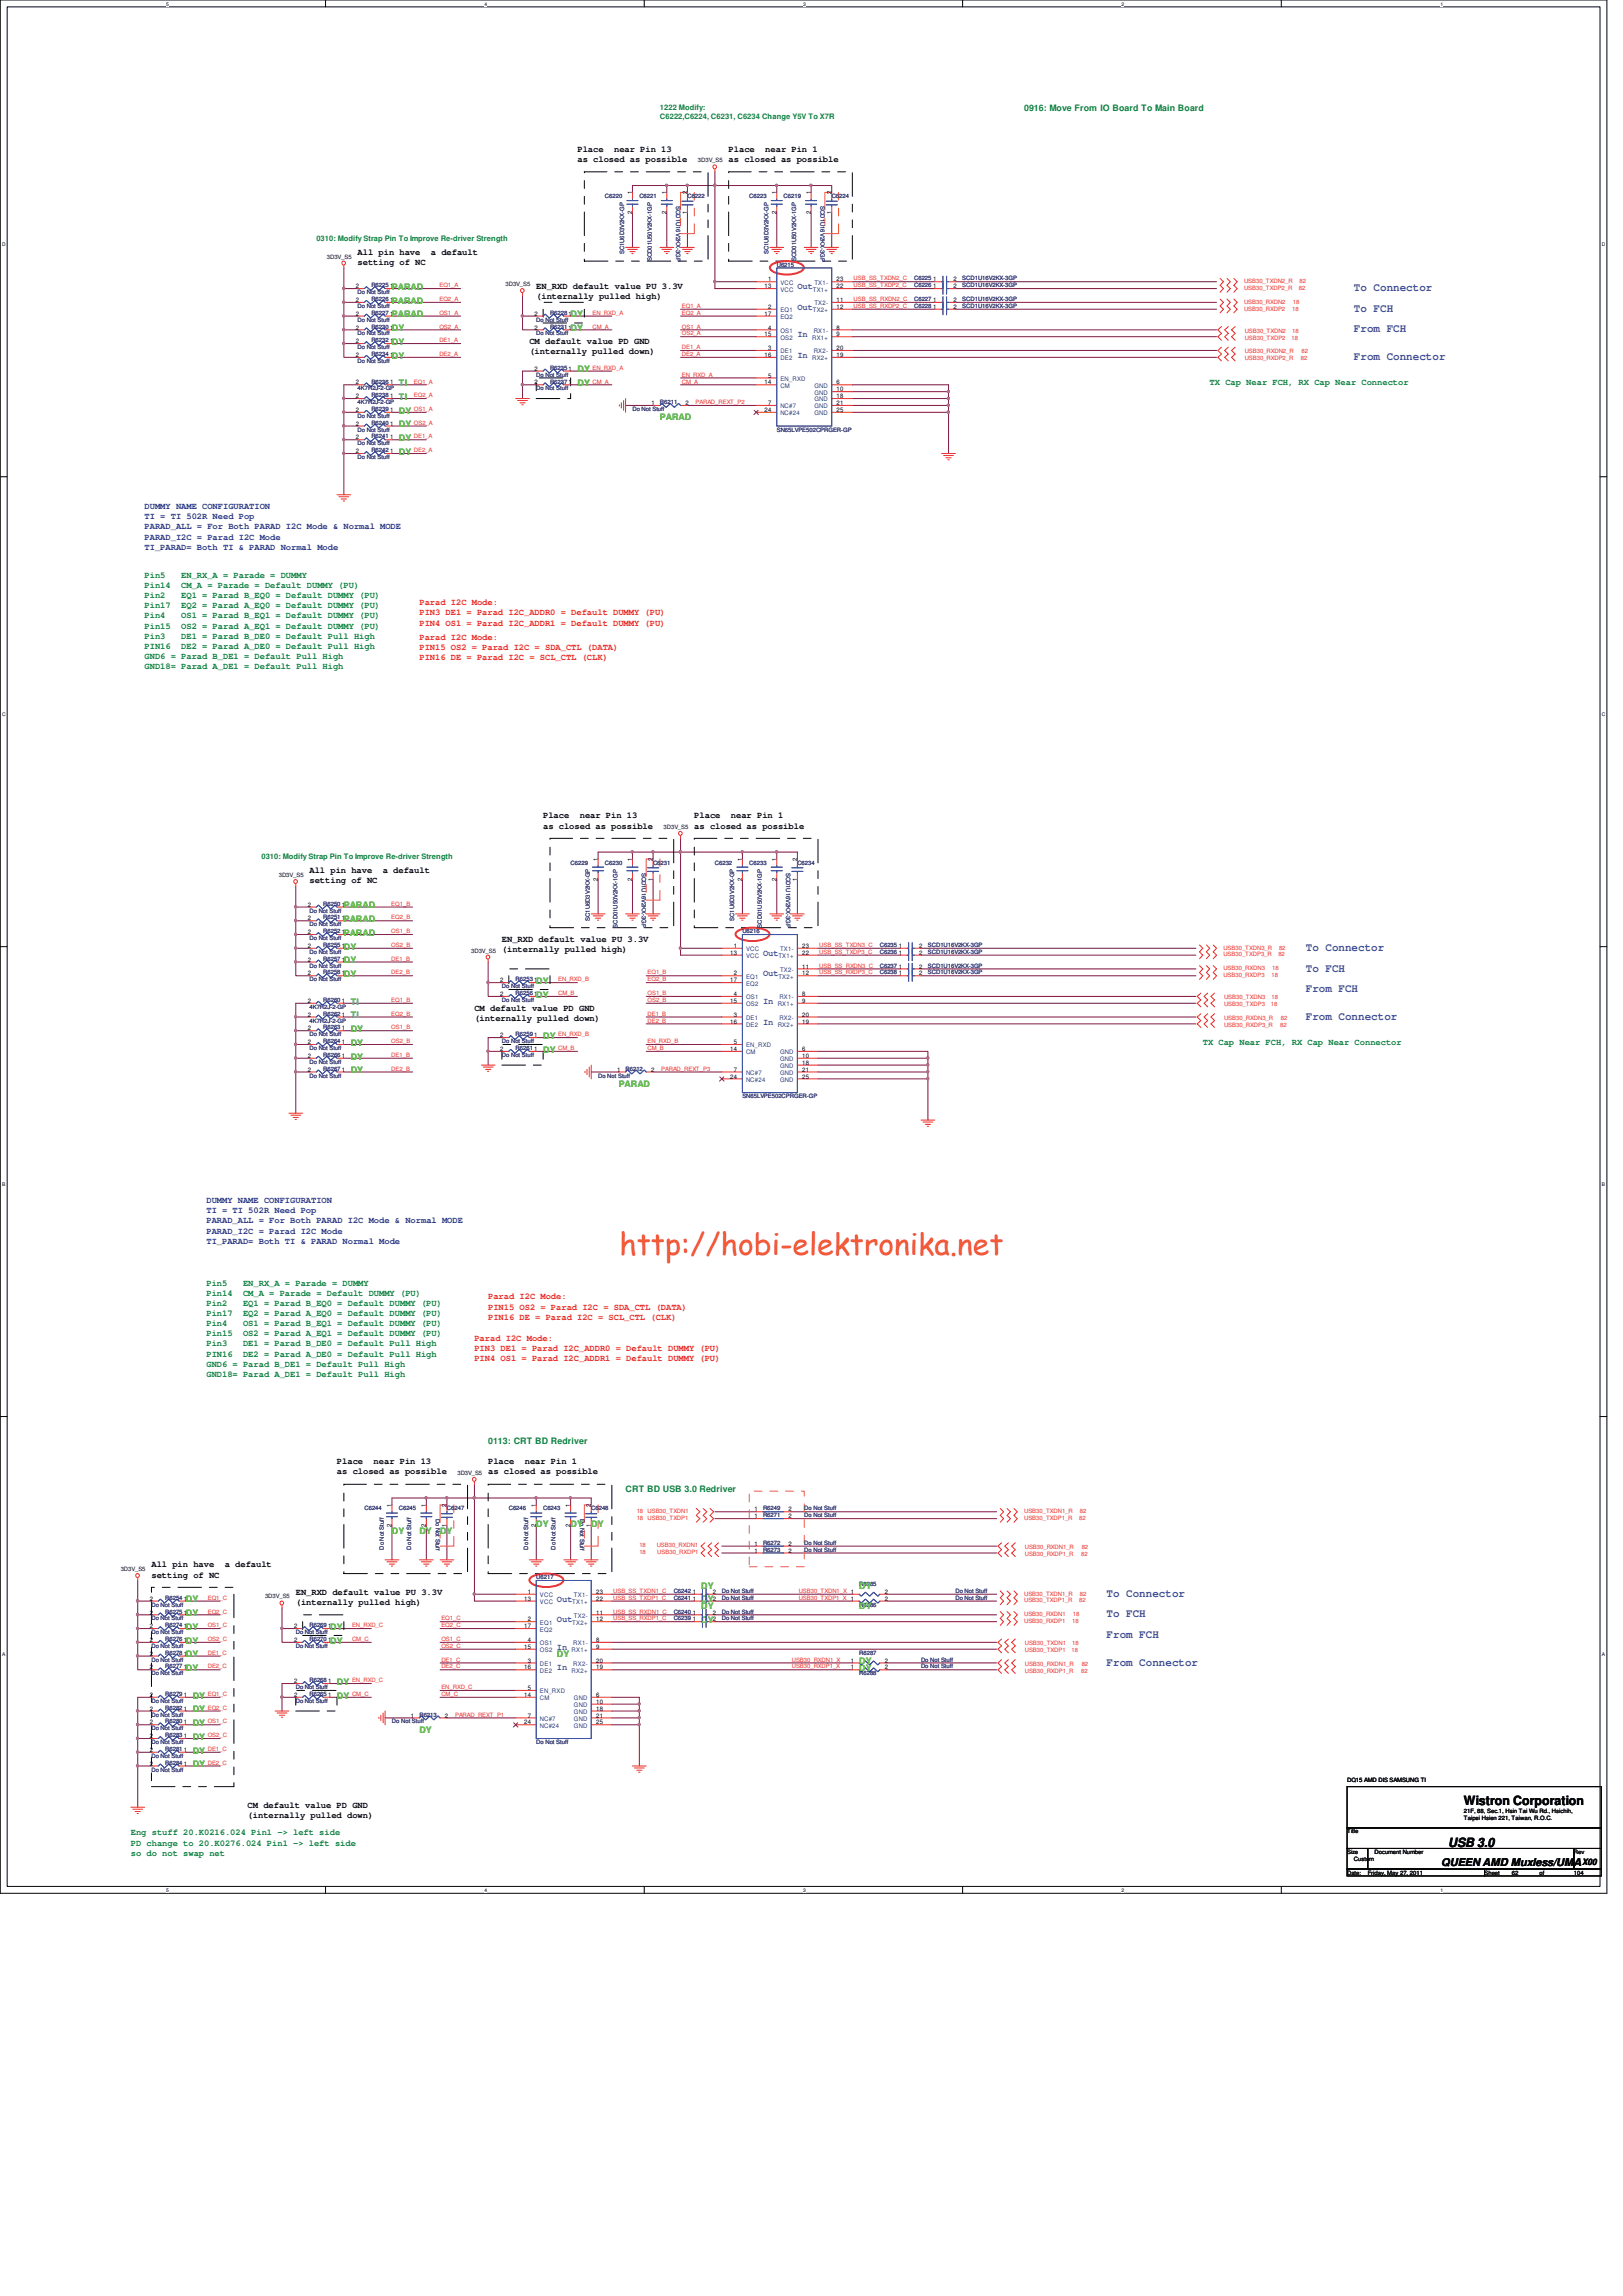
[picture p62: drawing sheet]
<svg xmlns="http://www.w3.org/2000/svg" width="210mm" height="297mm" viewBox="0 0 210 297" stroke-linecap="round" stroke-linejoin="round" font-family="sans-serif">
<defs><g id="words">
<text font-size="3.9" fill="#f15722" x="80.1" y="162.4">http://hobi-elektronika.net</text>
<g font-size="1.7" fill="#040505">
<text x="189.4" y="233.6">Wistron Corporation</text>
<text x="187.4" y="238.9">USB 3.0</text>
</g>
<g font-size="1.5" fill="#3a53a4">
<text x="175.2" y="37.7">To Connector</text>
<text x="175.2" y="40.3">To FCH</text>
<text x="175.2" y="46.6">From Connector</text>
<text x="175.2" y="43">From FCH</text>
<text x="168.9" y="123">To Connector</text>
<text x="168.9" y="125.7">To FCH</text>
<text x="168.9" y="131.9">From Connector</text>
<text x="168.9" y="128.4">From FCH</text>
<text x="143.2" y="206.6">To Connector</text>
<text x="143.2" y="209.3">To FCH</text>
<text x="143.2" y="215.5">From Connector</text>
<text x="143.2" y="211.9">From FCH</text>
</g>
<text font-size="1.4" fill="#040505" x="186.5" y="241.4">QUEEN AMD Muxless/UMA</text>
<g font-size="1.1" fill="#0a8141">
<text x="132.5" y="14.4">0916: Move From IO Board To Main Board</text>
<text x="156.5" y="49.9">TX Cap Near FCH, RX Cap Near Connector</text>
<text x="18.7" y="74.8">Pin5</text>
<text x="18.7" y="76.1">Pin14</text>
<text x="18.7" y="77.4">Pin2</text>
<text x="23.4" y="76.1">CM_A = Parade = Default DUMMY (PU)</text>
<text x="23.4" y="74.8">EN_RX_A = Parade = DUMMY</text>
<text x="23.4" y="77.4">EQ1 = Parad B_EQ0 = Default DUMMY (PU)</text>
<text x="18.7" y="78.7">Pin17</text>
<text x="18.7" y="80">Pin4</text>
<text x="18.7" y="81.3">Pin15</text>
<text x="18.7" y="82.6">Pin3</text>
<text x="18.7" y="83.9">PIN16</text>
<text x="23.4" y="78.7">EQ2 = Parad A_EQ0 = Default DUMMY (PU)</text>
<text x="23.4" y="81.3">OS2 = Parad A_EQ1 = Default DUMMY (PU)</text>
<text x="23.4" y="83.9">DE2 = Parad A_DE0 = Default Pull High</text>
<text x="23.4" y="80">OS1 = Parad B_EQ1 = Default DUMMY (PU)</text>
<text x="23.4" y="82.6">DE1 = Parad B_DE0 = Default Pull High</text>
<text x="18.7" y="85.3">GND6 = Parad B_DE1 = Default Pull High</text>
<text x="18.7" y="86.6">GND18= Parad A_DE1 = Default Pull High</text>
<text x="155.6" y="135.2">TX Cap Near FCH, RX Cap Near Connector</text>
<text x="26.7" y="166.3">Pin5</text>
<text x="26.7" y="167.6">Pin14</text>
<text x="31.4" y="167.6">CM_A = Parade = Default DUMMY (PU)</text>
<text x="31.4" y="166.3">EN_RX_A = Parade = DUMMY</text>
<text x="26.7" y="169">Pin2</text>
<text x="26.7" y="170.3">Pin17</text>
<text x="26.7" y="171.6">Pin4</text>
<text x="26.7" y="172.9">Pin15</text>
<text x="31.4" y="170.3">EQ2 = Parad A_EQ0 = Default DUMMY (PU)</text>
<text x="31.4" y="172.9">OS2 = Parad A_EQ1 = Default DUMMY (PU)</text>
<text x="31.4" y="169">EQ1 = Parad B_EQ0 = Default DUMMY (PU)</text>
<text x="31.4" y="171.6">OS1 = Parad B_EQ1 = Default DUMMY (PU)</text>
<text x="26.7" y="174.2">Pin3</text>
<text x="26.7" y="175.5">PIN16</text>
<text x="26.7" y="176.8">GND6 = Parad B_DE1 = Default Pull High</text>
<text x="26.7" y="178.1">GND18= Parad A_DE1 = Default Pull High</text>
<text x="31.4" y="175.5">DE2 = Parad A_DE0 = Default Pull High</text>
<text x="31.4" y="174.2">DE1 = Parad B_DE0 = Default Pull High</text>
<text x="63.2" y="186.9">0113: CRT BD Redriver</text>
<text x="80.9" y="193.1">CRT BD USB 3.0 Redriver</text>
<text x="16.9" y="237.4">Eng stuff 20.K0216.024 Pin1 -&gt; left side</text>
<text x="16.9" y="238.8">PD change to 20.K0276.024 Pin1 -&gt; left side</text>
<text x="16.9" y="240.1">so do not swap net</text>
</g>
<g font-size="1.1" fill="#040505">
<text x="74.7" y="19.6">Place</text>
<text x="74.7" y="21">as closed as possible</text>
<text x="79.5" y="19.6">near Pin 13</text>
<text x="94.3" y="19.6">Place</text>
<text x="94.3" y="21">as closed as possible</text>
<text x="99" y="19.6">near Pin 1</text>
<text x="46.3" y="33">All pin have</text>
<text x="46.3" y="34.3">setting of NC</text>
<text x="55.8" y="33">a default</text>
<text x="69.4" y="37.4">EN_RXD default value PU 3.3V</text>
<text x="69.4" y="38.7">(internally pulled high)</text>
<text x="68.5" y="44.5">CM default value PD GND</text>
<text x="68.5" y="45.8">(internally pulled down)</text>
<text x="70.3" y="105.9">Place</text>
<text x="70.3" y="107.2">as closed as possible</text>
<text x="75" y="105.9">near Pin 13</text>
<text x="89.8" y="105.9">Place</text>
<text x="89.8" y="107.2">as closed as possible</text>
<text x="94.6" y="105.9">near Pin 1</text>
<text x="40" y="113">All pin have</text>
<text x="49.5" y="113">a default</text>
<text x="40" y="114.3">setting of NC</text>
<text x="64.9" y="121.9">EN_RXD default value PU 3.3V</text>
<text x="64.9" y="123.2">(internally pulled high)</text>
<text x="61.4" y="130.8">CM default value PD GND</text>
<text x="61.4" y="132.1">(internally pulled down)</text>
<text x="43.6" y="189.4">Place</text>
<text x="43.6" y="190.8">as closed as possible</text>
<text x="48.3" y="189.4">near Pin 13</text>
<text x="63.2" y="189.4">Place</text>
<text x="63.2" y="190.8">as closed as possible</text>
<text x="67.9" y="189.4">near Pin 1</text>
<text x="19.6" y="202.8">All pin have</text>
<text x="29.1" y="202.8">a default</text>
<text x="19.6" y="204.1">setting of NC</text>
<text x="38.3" y="206.3">EN_RXD default value PU 3.3V</text>
<text x="38.3" y="207.6">(internally pulled high)</text>
<text x="32" y="233.9">CM default value PD GND</text>
<text x="32" y="235.2">(internally pulled down)</text>
<text x="204.7" y="241.3">X00</text>
</g>
<g font-size="1.1" fill="#6abd46">
<text x="50.7" y="37.5">PARAD</text>
<text x="50.7" y="39.3">PARAD</text>
<text x="50.7" y="41.1">PARAD</text>
<text x="73.8" y="41.1">DY</text>
<text x="50.7" y="44.6">DY</text>
<text x="50.7" y="46.4">DY</text>
<text x="50.7" y="42.8">DY</text>
<text x="73.8" y="42.8">DY</text>
<text x="51.6" y="50">TI</text>
<text x="51.6" y="53.5">DY</text>
<text x="51.6" y="51.7">TI</text>
<text x="74.7" y="48.2">DY</text>
<text x="74.7" y="50">DY</text>
<text x="51.6" y="55.3">DY</text>
<text x="51.6" y="58.8">DY</text>
<text x="51.6" y="57.1">DY</text>
<text x="85.4" y="54.4">PARAD</text>
<text x="44.5" y="119.3">PARAD</text>
<text x="44.5" y="117.5">PARAD</text>
<text x="44.5" y="121.1">PARAD</text>
<text x="44.5" y="122.9">DY</text>
<text x="44.5" y="124.6">DY</text>
<text x="44.5" y="126.4">DY</text>
<text x="45.4" y="131.7">TI</text>
<text x="45.4" y="130">TI</text>
<text x="69.4" y="127.3">DY</text>
<text x="69.4" y="129.1">DY</text>
<text x="45.4" y="135.3">DY</text>
<text x="45.4" y="133.5">DY</text>
<text x="45.4" y="137.1">DY</text>
<text x="70.3" y="136.2">DY</text>
<text x="70.3" y="134.4">DY</text>
<text x="45.4" y="138.9">DY</text>
<text x="80" y="140.6">PARAD</text>
<text x="69.4" y="197.5">DY</text>
<text x="73.8" y="197.5">DY</text>
<text x="76.5" y="197.5">DY</text>
<text x="50.7" y="198.4">DY</text>
<text x="54.3" y="198.4">DY</text>
<text x="56.9" y="198.4">DY</text>
<text x="24" y="209.1">DY</text>
<text x="24" y="207.3">DY</text>
<text x="90.7" y="207.3">DY</text>
<text x="90.7" y="210">DY</text>
<text x="90.7" y="205.5">DY</text>
<text x="90.7" y="208.2">DY</text>
<text x="111.2" y="205.5">DY</text>
<text x="111.2" y="208.2">DY</text>
<text x="24" y="214.4">DY</text>
<text x="24" y="210.9">DY</text>
<text x="24" y="212.6">DY</text>
<text x="42.7" y="210.9">DY</text>
<text x="42.7" y="212.6">DY</text>
<text x="72" y="214.4">DY</text>
<text x="111.2" y="215.3">DY</text>
<text x="24" y="216.2">DY</text>
<text x="24.9" y="221.5">DY</text>
<text x="24.9" y="219.8">DY</text>
<text x="43.6" y="219.8">DY</text>
<text x="43.6" y="218">DY</text>
<text x="111.2" y="216.2">DY</text>
<text x="24.9" y="223.3">DY</text>
<text x="24.9" y="226.9">DY</text>
<text x="24.9" y="225.1">DY</text>
<text x="54.3" y="224.2">DY</text>
<text x="24.9" y="228.6">DY</text>
</g>
<g font-size="1.1" fill="#3a53a4">
<text x="103.2" y="37.4">Out</text>
<text x="103.2" y="40.1">Out</text>
<text x="103.2" y="43.6">In</text>
<text x="103.2" y="46.3">In</text>
<text x="98.7" y="123.7">Out</text>
<text x="98.7" y="129.9">In</text>
<text x="98.7" y="126.3">Out</text>
<text x="98.7" y="132.5">In</text>
<text x="72" y="207.2">Out</text>
<text x="72" y="209.9">Out</text>
<text x="72" y="213.4">In</text>
<text x="72" y="216.1">In</text>
</g>
<g font-size="1.1" fill="#2d348a">
<text x="18.7" y="65.9">DUMMY NAME CONFIGURATION</text>
<text x="18.7" y="67.2">TI = TI 502R Need Pop</text>
<text x="18.7" y="68.5">PARAD_ALL = For Both PARAD I2C Mode &amp; Normal MODE</text>
<text x="18.7" y="69.8">PARAD_I2C = Parad I2C Mode</text>
<text x="18.7" y="71.1">TI_PARAD= Both TI &amp; PARAD Normal Mode</text>
<text x="26.7" y="155.7">DUMMY NAME CONFIGURATION</text>
<text x="26.7" y="157">TI = TI 502R Need Pop</text>
<text x="26.7" y="158.3">PARAD_ALL = For Both PARAD I2C Mode &amp; Normal MODE</text>
<text x="26.7" y="159.6">PARAD_I2C = Parad I2C Mode</text>
<text x="26.7" y="160.9">TI_PARAD= Both TI &amp; PARAD Normal Mode</text>
</g>
<g font-size="1.1" fill="#ec2426">
<text x="54.3" y="82.8">Parad I2C Mode:</text>
<text x="54.3" y="78.3">Parad I2C Mode:</text>
<text x="54.3" y="79.6">PIN3 DE1 = Parad I2C_ADDR0 = Default DUMMY (PU)</text>
<text x="54.3" y="80.9">PIN4 OS1 = Parad I2C_ADDR1 = Default DUMMY (PU)</text>
<text x="54.3" y="84.1">PIN15 OS2 = Parad I2C = SDA_CTL (DATA)</text>
<text x="54.3" y="85.4">PIN16 DE = Parad I2C = SCL_CTL (CLK)</text>
<text x="61.4" y="173.4">Parad I2C Mode:</text>
<text x="63.2" y="168.1">Parad I2C Mode:</text>
<text x="63.2" y="169.4">PIN15 OS2 = Parad I2C = SDA_CTL (DATA)</text>
<text x="63.2" y="170.7">PIN16 DE = Parad I2C = SCL_CTL (CLK)</text>
<text x="61.4" y="174.8">PIN3 DE1 = Parad I2C_ADDR0 = Default DUMMY (PU)</text>
<text x="61.4" y="176.1">PIN4 OS1 = Parad I2C_ADDR1 = Default DUMMY (PU)</text>
</g>
<g font-size="1" fill="#0a8141">
<text x="85.4" y="14.3">1222 Modify:</text>
<text x="85.4" y="15.5">C6222,C6224, C6231, C6234 Change Y5V To X7R</text>
<text x="40.9" y="31.2">0310: Modify Strap Pin To Improve Re-driver Strength</text>
<text x="33.8" y="111.2">0310: Modify Strap Pin To Improve Re-driver Strength</text>
</g>
<g font-size=".8" fill="#040505">
<text x="90.3" y="21">3D3V_S5</text>
<text x="81.8" y="27.7" transform="rotate(-90 81.8 27.7)">2</text>
<text x="81.8" y="25.1" transform="rotate(-90 81.8 25.1)">1</text>
<text x="86.2" y="27.7" transform="rotate(-90 86.2 27.7)">2</text>
<text x="86.2" y="25.1" transform="rotate(-90 86.2 25.1)">1</text>
<text x="88.9" y="27.7" transform="rotate(-90 88.9 27.7)">1</text>
<text x="88.9" y="25.1" transform="rotate(-90 88.9 25.1)">2</text>
<text x="100.5" y="27.7" transform="rotate(-90 100.5 27.7)">2</text>
<text x="100.5" y="25.1" transform="rotate(-90 100.5 25.1)">1</text>
<text x="104.9" y="27.7" transform="rotate(-90 104.9 27.7)">2</text>
<text x="104.9" y="25.1" transform="rotate(-90 104.9 25.1)">1</text>
<text x="107.6" y="27.7" transform="rotate(-90 107.6 27.7)">1</text>
<text x="107.6" y="25.1" transform="rotate(-90 107.6 25.1)">2</text>
<text x="42.3" y="33.4">3D3V_S5</text>
<text x="46.1" y="37.3">2</text>
<text x="46.1" y="39.1">2</text>
<text x="46.1" y="40.9">2</text>
<text x="50.5" y="37.3">1</text>
<text x="50.5" y="39.1">1</text>
<text x="50.5" y="40.9">1</text>
<text x="65.4" y="37">3D3V_S5</text>
<text x="69.2" y="40.9">2</text>
<text x="73.6" y="40.9">1</text>
<text x="98.9" y="40.9">17</text>
<text x="98.9" y="37.3">13</text>
<text x="99.4" y="40">2</text>
<text x="99.4" y="36.4">1</text>
<text x="108.2" y="40">12</text>
<text x="108.2" y="37.3">22</text>
<text x="108.2" y="39.1">11</text>
<text x="108.2" y="36.4">23</text>
<text x="120.7" y="40">1</text>
<text x="120.7" y="39.1">1</text>
<text x="120.7" y="37.3">1</text>
<text x="120.7" y="36.4">1</text>
<text x="123.4" y="40">2</text>
<text x="123.4" y="39.1">2</text>
<text x="123.4" y="37.3">2</text>
<text x="123.4" y="36.4">2</text>
<text x="46.1" y="44.4">2</text>
<text x="46.1" y="46.2">2</text>
<text x="46.1" y="42.6">2</text>
<text x="50.5" y="44.4">1</text>
<text x="50.5" y="46.2">1</text>
<text x="50.5" y="42.6">1</text>
<text x="69.2" y="48">2</text>
<text x="69.2" y="42.6">2</text>
<text x="73.6" y="48">1</text>
<text x="73.6" y="42.6">1</text>
<text x="98.9" y="43.5">15</text>
<text x="98.9" y="46.2">16</text>
<text x="99.4" y="45.3">3</text>
<text x="99.4" y="42.6">4</text>
<text x="108.2" y="42.6">8</text>
<text x="108.2" y="45.3">20</text>
<text x="108.2" y="43.5">9</text>
<text x="108.2" y="46.2">19</text>
<text x="46.1" y="49.7">2</text>
<text x="46.1" y="53.3">2</text>
<text x="46.1" y="51.5">2</text>
<text x="50.5" y="49.7">1</text>
<text x="50.5" y="53.3">1</text>
<text x="50.5" y="51.5">1</text>
<text x="69.2" y="49.7">2</text>
<text x="73.6" y="49.7">1</text>
<text x="84.3" y="52.4">1</text>
<text x="88.7" y="52.4">2</text>
<text x="98.9" y="49.7">14</text>
<text x="98.9" y="53.3">24</text>
<text x="99.4" y="48.9">5</text>
<text x="99.4" y="52.4">7</text>
<text x="108.2" y="49.7">6</text>
<text x="108.2" y="50.6">10</text>
<text x="108.2" y="51.5">18</text>
<text x="108.2" y="52.4">21</text>
<text x="108.2" y="53.3">25</text>
<text x="46.1" y="55.1">2</text>
<text x="46.1" y="58.6">2</text>
<text x="46.1" y="56.9">2</text>
<text x="50.5" y="55.1">1</text>
<text x="50.5" y="58.6">1</text>
<text x="50.5" y="56.9">1</text>
<text x="85.8" y="107.2">3D3V_S5</text>
<text x="36.1" y="113.5">3D3V_S5</text>
<text x="77.3" y="114" transform="rotate(-90 77.3 114)">2</text>
<text x="77.3" y="111.4" transform="rotate(-90 77.3 111.4)">1</text>
<text x="81.8" y="114" transform="rotate(-90 81.8 114)">2</text>
<text x="81.8" y="111.4" transform="rotate(-90 81.8 111.4)">1</text>
<text x="84.5" y="114" transform="rotate(-90 84.5 114)">1</text>
<text x="84.5" y="111.4" transform="rotate(-90 84.5 111.4)">2</text>
<text x="96" y="114" transform="rotate(-90 96 114)">2</text>
<text x="96" y="111.4" transform="rotate(-90 96 111.4)">1</text>
<text x="100.5" y="114" transform="rotate(-90 100.5 114)">2</text>
<text x="100.5" y="111.4" transform="rotate(-90 100.5 111.4)">1</text>
<text x="103.1" y="114" transform="rotate(-90 103.1 114)">1</text>
<text x="103.1" y="111.4" transform="rotate(-90 103.1 111.4)">2</text>
<text x="39.8" y="119.1">2</text>
<text x="39.8" y="117.3">2</text>
<text x="44.2" y="119.1">1</text>
<text x="44.2" y="117.3">1</text>
<text x="39.8" y="120.9">2</text>
<text x="39.8" y="122.6">2</text>
<text x="39.8" y="124.4">2</text>
<text x="44.2" y="120.9">1</text>
<text x="44.2" y="122.6">1</text>
<text x="44.2" y="124.4">1</text>
<text x="61" y="123.2">3D3V_S5</text>
<text x="94.5" y="123.5">13</text>
<text x="95" y="122.6">1</text>
<text x="103.8" y="123.5">22</text>
<text x="103.8" y="125.3">11</text>
<text x="103.8" y="122.6">23</text>
<text x="116.3" y="122.6">1</text>
<text x="116.3" y="125.3">1</text>
<text x="116.3" y="123.5">1</text>
<text x="118.9" y="122.6">2</text>
<text x="118.9" y="125.3">2</text>
<text x="118.9" y="123.5">2</text>
<text x="39.8" y="131.5">2</text>
<text x="39.8" y="129.8">2</text>
<text x="39.8" y="126.2">2</text>
<text x="44.2" y="131.5">1</text>
<text x="44.2" y="129.8">1</text>
<text x="44.2" y="126.2">1</text>
<text x="64.7" y="127.1">2</text>
<text x="64.7" y="128.9">2</text>
<text x="69.1" y="127.1">1</text>
<text x="69.1" y="128.9">1</text>
<text x="94.5" y="129.8">15</text>
<text x="94.5" y="127.1">17</text>
<text x="95" y="126.2">2</text>
<text x="95" y="131.5">3</text>
<text x="95" y="128.9">4</text>
<text x="103.8" y="126.2">12</text>
<text x="103.8" y="129.8">9</text>
<text x="103.8" y="128.9">8</text>
<text x="103.8" y="131.5">20</text>
<text x="116.3" y="126.2">1</text>
<text x="118.9" y="126.2">2</text>
<text x="39.8" y="135.1">2</text>
<text x="39.8" y="133.3">2</text>
<text x="39.8" y="136.9">2</text>
<text x="44.2" y="135.1">1</text>
<text x="44.2" y="133.3">1</text>
<text x="44.2" y="136.9">1</text>
<text x="64.7" y="136">2</text>
<text x="64.7" y="134.2">2</text>
<text x="69.1" y="136">1</text>
<text x="69.1" y="134.2">1</text>
<text x="94.5" y="136">14</text>
<text x="94.5" y="132.4">16</text>
<text x="95" y="135.1">5</text>
<text x="103.8" y="132.4">19</text>
<text x="103.8" y="136">6</text>
<text x="103.8" y="136.9">10</text>
<text x="103.8" y="137.8">18</text>
<text x="39.8" y="138.6">2</text>
<text x="44.2" y="138.6">1</text>
<text x="79.8" y="138.6">1</text>
<text x="84.2" y="138.6">2</text>
<text x="94.5" y="139.5">24</text>
<text x="95" y="138.6">7</text>
<text x="103.8" y="138.6">21</text>
<text x="103.8" y="139.5">25</text>
<text x="59.2" y="190.8">3D3V_S5</text>
<text x="50.7" y="197.5" transform="rotate(-90 50.7 197.5)">2</text>
<text x="50.7" y="194.9" transform="rotate(-90 50.7 194.9)">1</text>
<text x="55.1" y="197.5" transform="rotate(-90 55.1 197.5)">2</text>
<text x="55.1" y="194.9" transform="rotate(-90 55.1 194.9)">1</text>
<text x="57.8" y="197.5" transform="rotate(-90 57.8 197.5)">1</text>
<text x="57.8" y="194.9" transform="rotate(-90 57.8 194.9)">2</text>
<text x="69.3" y="197.5" transform="rotate(-90 69.3 197.5)">2</text>
<text x="69.3" y="194.9" transform="rotate(-90 69.3 194.9)">1</text>
<text x="73.8" y="197.5" transform="rotate(-90 73.8 197.5)">2</text>
<text x="73.8" y="194.9" transform="rotate(-90 73.8 194.9)">1</text>
<text x="76.5" y="197.5" transform="rotate(-90 76.5 197.5)">1</text>
<text x="76.5" y="194.9" transform="rotate(-90 76.5 194.9)">2</text>
<text x="97.6" y="196.4">1</text>
<text x="97.6" y="195.5">1</text>
<text x="102" y="196.4">2</text>
<text x="102" y="195.5">2</text>
<text x="15.6" y="203.2">3D3V_S5</text>
<text x="97.6" y="200">1</text>
<text x="97.6" y="200.9">1</text>
<text x="102" y="200">2</text>
<text x="102" y="200.9">2</text>
<text x="19.4" y="208.9">2</text>
<text x="19.4" y="207.1">2</text>
<text x="23.8" y="208.9">1</text>
<text x="23.8" y="207.1">1</text>
<text x="34.3" y="206.8">3D3V_S5</text>
<text x="67.8" y="207.1">13</text>
<text x="68.3" y="209.8">2</text>
<text x="68.3" y="206.2">1</text>
<text x="77.1" y="209.8">12</text>
<text x="77.1" y="207.1">22</text>
<text x="77.1" y="208.9">11</text>
<text x="77.1" y="206.2">23</text>
<text x="89.6" y="207.1">1</text>
<text x="89.6" y="209.8">1</text>
<text x="89.6" y="206.2">1</text>
<text x="89.6" y="208.9">1</text>
<text x="92.2" y="207.1">2</text>
<text x="92.2" y="209.8">2</text>
<text x="92.2" y="206.2">2</text>
<text x="92.2" y="208.9">2</text>
<text x="114.5" y="206.2">2</text>
<text x="114.5" y="207.1">2</text>
<text x="19.4" y="214.2">2</text>
<text x="19.4" y="210.7">2</text>
<text x="19.4" y="212.4">2</text>
<text x="19.4" y="216">2</text>
<text x="23.8" y="214.2">1</text>
<text x="23.8" y="210.7">1</text>
<text x="23.8" y="212.4">1</text>
<text x="23.8" y="216">1</text>
<text x="38.1" y="210.7">2</text>
<text x="38.1" y="212.4">2</text>
<text x="42.5" y="210.7">1</text>
<text x="42.5" y="212.4">1</text>
<text x="67.8" y="213.3">15</text>
<text x="67.8" y="216">16</text>
<text x="67.8" y="210.7">17</text>
<text x="68.3" y="215.1">3</text>
<text x="68.3" y="212.4">4</text>
<text x="77.1" y="213.3">9</text>
<text x="77.1" y="216">19</text>
<text x="77.1" y="212.4">8</text>
<text x="77.1" y="215.1">20</text>
<text x="110.1" y="216">1</text>
<text x="110.1" y="215.1">1</text>
<text x="114.5" y="216">2</text>
<text x="114.5" y="215.1">2</text>
<text x="19.4" y="221.3">2</text>
<text x="19.4" y="219.5">2</text>
<text x="23.8" y="221.3">1</text>
<text x="23.8" y="219.5">1</text>
<text x="38.1" y="219.5">2</text>
<text x="38.1" y="217.8">2</text>
<text x="42.5" y="219.5">1</text>
<text x="42.5" y="217.8">1</text>
<text x="67.8" y="219.5">14</text>
<text x="68.3" y="218.7">5</text>
<text x="77.1" y="219.5">6</text>
<text x="77.1" y="220.4">10</text>
<text x="77.1" y="221.3">18</text>
<text x="19.4" y="223.1">2</text>
<text x="19.4" y="226.7">2</text>
<text x="19.4" y="224.9">2</text>
<text x="23.8" y="223.1">1</text>
<text x="23.8" y="226.7">1</text>
<text x="23.8" y="224.9">1</text>
<text x="53.2" y="222.2">1</text>
<text x="57.6" y="222.2">2</text>
<text x="67.8" y="223.1">24</text>
<text x="68.3" y="222.2">7</text>
<text x="77.1" y="222.2">21</text>
<text x="77.1" y="223.1">25</text>
<text x="19.4" y="228.4">2</text>
<text x="23.8" y="228.4">1</text>
<text x="174.3" y="230.5">DQ15 AMD DIS SAMSUNG TI</text>
<text x="174.3" y="237.2">Title</text>
<text x="174.3" y="239.9">Size</text>
<text x="177.8" y="239.9">Document Number</text>
<text x="189.4" y="234.5">21F, 88, Sec.1, Hsin Tai Wu Rd., Hsichih,</text>
<text x="189.4" y="235.5">Taipei Hsien 221, Taiwan, R.O.C.</text>
<text x="203.6" y="239.9">Rev</text>
<text x="174.3" y="242.5">Date:</text>
<text x="175.2" y="240.7">Custom</text>
<text x="176.9" y="242.5">Friday, May 27, 2011</text>
<text x="192.1" y="242.5">Sheet</text>
<text x="195.6" y="242.5">62</text>
<text x="199.2" y="242.5">of</text>
<text x="203.6" y="242.5">104</text>
</g>
<g font-size=".8" fill="#2d2d72">
<text x="78.3" y="25.6">C6220</text>
<text x="82.7" y="25.6">C6221</text>
<text x="87.5" y="26.7" transform="rotate(90 87.5 26.7)">SCD1U16V2KX-3GP</text>
<text x="88.9" y="25.6">C6222</text>
<text x="96.9" y="25.6">C6223</text>
<text x="101.4" y="25.6">C6219</text>
<text x="106.2" y="26.7" transform="rotate(90 106.2 26.7)">SCD1U16V2KX-3GP</text>
<text x="107.6" y="25.6">C6224</text>
<text x="80.8" y="32.9" transform="rotate(-90 80.8 32.9)">SC1U6D3V2KX-GP</text>
<text x="84.3" y="33.8" transform="rotate(-90 84.3 33.8)">SCD01U50V2KX-1GP</text>
<text x="99.4" y="32.9" transform="rotate(-90 99.4 32.9)">SC1U6D3V2KX-GP</text>
<text x="100.5" y="34.5">U6215</text>
<text x="103" y="33.8" transform="rotate(-90 103 33.8)">SCD01U50V2KX-1GP</text>
<text x="46.3" y="38.1">Do Not Stuff</text>
<text x="46.3" y="39.8">Do Not Stuff</text>
<text x="46.3" y="41.6">Do Not Stuff</text>
<text x="48" y="37.2">R6225</text>
<text x="48" y="38.9">R6226</text>
<text x="48" y="40.7">R6227</text>
<text x="69.4" y="41.6">Do Not Stuff</text>
<text x="71.2" y="40.7">R6228</text>
<text x="118.3" y="39.8">C6228</text>
<text x="118.3" y="38.9">C6227</text>
<text x="118.3" y="37.2">C6226</text>
<text x="118.3" y="36.3">C6225</text>
<text x="124.5" y="39.8">SCD1U16V2KX-3GP</text>
<text x="124.5" y="38.9">SCD1U16V2KX-3GP</text>
<text x="124.5" y="37.2">SCD1U16V2KX-3GP</text>
<text x="124.5" y="36.3">SCD1U16V2KX-3GP</text>
<text x="46.3" y="45.2">Do Not Stuff</text>
<text x="46.3" y="46.9">Do Not Stuff</text>
<text x="46.3" y="43.4">Do Not Stuff</text>
<text x="48" y="44.3">R6232</text>
<text x="48" y="46.1">R6234</text>
<text x="48" y="42.5">R6230</text>
<text x="69.4" y="43.4">Do Not Stuff</text>
<text x="71.2" y="47.8">R6235</text>
<text x="71.2" y="42.5">R6231</text>
<text x="46.3" y="50.5">4K7R2J-2-GP</text>
<text x="46.3" y="52.3">4K7R2J-2-GP</text>
<text x="48" y="49.6">R6236</text>
<text x="48" y="53.2">R6239</text>
<text x="48" y="51.4">R6238</text>
<text x="69.4" y="48.7">Do Not Stuff</text>
<text x="69.4" y="50.5">Do Not Stuff</text>
<text x="71.2" y="49.6">R6237</text>
<text x="81.8" y="53.2">Do Not Stuff</text>
<text x="85.4" y="52.3">R6211</text>
<text x="46.3" y="55.8">Do Not Stuff</text>
<text x="46.3" y="59.4">Do Not Stuff</text>
<text x="46.3" y="54.1">Do Not Stuff</text>
<text x="46.3" y="57.6">Do Not Stuff</text>
<text x="48" y="54.9">R6240</text>
<text x="48" y="58.5">R6242</text>
<text x="48" y="56.7">R6241</text>
<text x="100.5" y="55.8">SN65LVPE502CPRGER-GP</text>
<text x="73.8" y="111.8">C6229</text>
<text x="78.3" y="111.8">C6230</text>
<text x="83.1" y="112.9" transform="rotate(90 83.1 112.9)">SCD1U16V2KX-3GP</text>
<text x="84.5" y="111.8">C6231</text>
<text x="92.5" y="111.8">C6232</text>
<text x="96.9" y="111.8">C6233</text>
<text x="101.7" y="112.9" transform="rotate(90 101.7 112.9)">SCD1U16V2KX-3GP</text>
<text x="103.2" y="111.8">C6234</text>
<text x="40" y="119.8">Do Not Stuff</text>
<text x="40" y="118.1">Do Not Stuff</text>
<text x="41.8" y="119">R6251</text>
<text x="41.8" y="117.2">R6250</text>
<text x="76.3" y="119.1" transform="rotate(-90 76.3 119.1)">SC1U6D3V2KX-GP</text>
<text x="95" y="119.1" transform="rotate(-90 95 119.1)">SC1U6D3V2KX-GP</text>
<text x="40" y="121.6">Do Not Stuff</text>
<text x="40" y="123.4">Do Not Stuff</text>
<text x="40" y="125.2">Do Not Stuff</text>
<text x="41.8" y="120.7">R6252</text>
<text x="41.8" y="122.5">R6255</text>
<text x="41.8" y="124.3">R6257</text>
<text x="79.9" y="120" transform="rotate(-90 79.9 120)">SCD01U50V2KX-1GP</text>
<text x="96.1" y="120.7">U6216</text>
<text x="98.5" y="120" transform="rotate(-90 98.5 120)">SCD01U50V2KX-1GP</text>
<text x="113.8" y="122.5">C6235</text>
<text x="113.8" y="125.2">C6237</text>
<text x="113.8" y="123.4">C6236</text>
<text x="120.1" y="122.5">SCD1U16V2KX-3GP</text>
<text x="120.1" y="125.2">SCD1U16V2KX-3GP</text>
<text x="120.1" y="123.4">SCD1U16V2KX-3GP</text>
<text x="40" y="130.5">4K7R2J-2-GP</text>
<text x="40" y="127">Do Not Stuff</text>
<text x="41.8" y="131.4">R6262</text>
<text x="41.8" y="129.6">R6260</text>
<text x="41.8" y="126.1">R6258</text>
<text x="64.9" y="127.8">Do Not Stuff</text>
<text x="64.9" y="129.6">Do Not Stuff</text>
<text x="66.7" y="127">R6253</text>
<text x="66.7" y="128.7">R6256</text>
<text x="113.8" y="126.1">C6238</text>
<text x="120.1" y="126.1">SCD1U16V2KX-3GP</text>
<text x="40" y="132.3">4K7R2J-2-GP</text>
<text x="40" y="135.8">Do Not Stuff</text>
<text x="40" y="134.1">Do Not Stuff</text>
<text x="40" y="137.6">Do Not Stuff</text>
<text x="41.8" y="135">R6264</text>
<text x="41.8" y="133.2">R6263</text>
<text x="41.8" y="136.7">R6266</text>
<text x="64.9" y="136.7">Do Not Stuff</text>
<text x="64.9" y="135">Do Not Stuff</text>
<text x="66.7" y="135.8">R6261</text>
<text x="66.7" y="134.1">R6259</text>
<text x="40" y="139.4">Do Not Stuff</text>
<text x="41.8" y="138.5">R6267</text>
<text x="77.4" y="139.4">Do Not Stuff</text>
<text x="80.9" y="138.5">R6212</text>
<text x="96.1" y="142.1">SN65LVPE502CPRGER-GP</text>
<text x="47.2" y="195.4">C6244</text>
<text x="51.6" y="195.4">C6245</text>
<text x="56.4" y="196.5" transform="rotate(90 56.4 196.5)">Do Not Stuff</text>
<text x="57.8" y="195.4">C6247</text>
<text x="65.8" y="195.4">C6246</text>
<text x="70.3" y="195.4">C6243</text>
<text x="75.1" y="196.5" transform="rotate(90 75.1 196.5)">Do Not Stuff</text>
<text x="76.5" y="195.4">C6248</text>
<text x="98.7" y="196.3">R6271</text>
<text x="98.7" y="195.4">R6249</text>
<text x="104.1" y="196.3">Do Not Stuff</text>
<text x="104.1" y="195.4">Do Not Stuff</text>
<text x="49.7" y="200.5" transform="rotate(-90 49.7 200.5)">Do Not Stuff</text>
<text x="53.2" y="200.5" transform="rotate(-90 53.2 200.5)">Do Not Stuff</text>
<text x="68.3" y="200.5" transform="rotate(-90 68.3 200.5)">Do Not Stuff</text>
<text x="71.9" y="200.5" transform="rotate(-90 71.9 200.5)">Do Not Stuff</text>
<text x="98.7" y="199.9">R6272</text>
<text x="98.7" y="200.7">R6273</text>
<text x="104.1" y="199.9">Do Not Stuff</text>
<text x="104.1" y="200.7">Do Not Stuff</text>
<text x="19.6" y="209.6">Do Not Stuff</text>
<text x="19.6" y="207.9">Do Not Stuff</text>
<text x="21.4" y="208.7">R6275</text>
<text x="21.4" y="207">R6254</text>
<text x="69.4" y="204.3">U6217</text>
<text x="87.2" y="207">C6241</text>
<text x="87.2" y="209.6">C6239</text>
<text x="87.2" y="206.1">C6242</text>
<text x="87.2" y="208.7">C6240</text>
<text x="93.4" y="207">Do Not Stuff</text>
<text x="93.4" y="209.6">Do Not Stuff</text>
<text x="93.4" y="206.1">Do Not Stuff</text>
<text x="93.4" y="208.7">Do Not Stuff</text>
<text x="111.2" y="205.2">R6285</text>
<text x="111.2" y="207.9">R6286</text>
<text x="123.6" y="206.1">Do Not Stuff</text>
<text x="123.6" y="207">Do Not Stuff</text>
<text x="19.6" y="215">Do Not Stuff</text>
<text x="19.6" y="211.4">Do Not Stuff</text>
<text x="19.6" y="213.2">Do Not Stuff</text>
<text x="21.4" y="214.1">R6278</text>
<text x="21.4" y="210.5">R6274</text>
<text x="21.4" y="212.3">R6276</text>
<text x="21.4" y="215.9">R6277</text>
<text x="38.3" y="211.4">Do Not Stuff</text>
<text x="38.3" y="213.2">Do Not Stuff</text>
<text x="40" y="210.5">R6269</text>
<text x="40" y="212.3">R6270</text>
<text x="111.2" y="214.1">R6287</text>
<text x="119.2" y="215.9">Do Not Stuff</text>
<text x="119.2" y="215">Do Not Stuff</text>
<text x="19.6" y="216.7">Do Not Stuff</text>
<text x="19.6" y="220.3">Do Not Stuff</text>
<text x="21.4" y="221.2">R6282</text>
<text x="21.4" y="219.4">R6279</text>
<text x="38.3" y="220.3">Do Not Stuff</text>
<text x="38.3" y="218.5">Do Not Stuff</text>
<text x="40" y="219.4">R6265</text>
<text x="40" y="217.6">R6268</text>
<text x="111.2" y="216.7">R6288</text>
<text x="19.6" y="223.9">Do Not Stuff</text>
<text x="19.6" y="227.4">Do Not Stuff</text>
<text x="19.6" y="222.1">Do Not Stuff</text>
<text x="19.6" y="225.6">Do Not Stuff</text>
<text x="21.4" y="223">R6280</text>
<text x="21.4" y="226.5">R6281</text>
<text x="21.4" y="224.7">R6283</text>
<text x="50.7" y="223">Do Not Stuff</text>
<text x="54.3" y="222.1">R6213</text>
<text x="69.4" y="225.6">Do Not Stuff</text>
<text x="19.6" y="229.2">Do Not Stuff</text>
<text x="21.4" y="228.3">R6284</text>
</g>
<g font-size=".8" fill="#ec2426">
<text x="56.9" y="40.7">OS1_A</text>
<text x="56.9" y="37.2">EQ1_A</text>
<text x="56.9" y="38.9">EQ2_A</text>
<text x="76.7" y="40.7">EN_RXD_A</text>
<text x="88.2" y="39.8">EQ1_A</text>
<text x="88.2" y="40.7">EQ2_A</text>
<text x="110.4" y="38.9">USB_SS_RXDN2_C</text>
<text x="110.4" y="39.8">USB_SS_RXDP2_C</text>
<text x="110.4" y="36.3">USB_SS_TXDN2_C</text>
<text x="110.4" y="37.2">USB_SS_TXDP2_C</text>
<text x="160.9" y="36.6">USB30_TXDN2_R</text>
<text x="160.9" y="37.5">USB30_TXDP2_R</text>
<text x="160.9" y="39.3">USB30_RXDN2</text>
<text x="160.9" y="40.2">USB30_RXDP2</text>
<text x="167.2" y="40.2">18</text>
<text x="167.3" y="39.3">18</text>
<text x="168.1" y="37.5">82</text>
<text x="168.1" y="36.6">82</text>
<text x="56.9" y="42.5">OS2_A</text>
<text x="56.9" y="44.3">DE1_A</text>
<text x="56.9" y="46.1">DE2_A</text>
<text x="76.7" y="47.8">EN_RXD_A</text>
<text x="76.7" y="42.5">CM_A</text>
<text x="88.2" y="42.5">OS1_A</text>
<text x="88.2" y="46.1">DE2_A</text>
<text x="88.2" y="43.4">OS2_A</text>
<text x="88.2" y="45.2">DE1_A</text>
<text x="161" y="45.7">USB30_RXDN2_R</text>
<text x="161" y="46.6">USB30_RXDP2_R</text>
<text x="161" y="43.1">USB30_TXDN2</text>
<text x="161" y="43.9">USB30_TXDP2</text>
<text x="167.1" y="43.9">18</text>
<text x="167.2" y="43.1">18</text>
<text x="168.3" y="46.6">82</text>
<text x="168.4" y="45.7">82</text>
<text x="53.5" y="53.2">OS1_A</text>
<text x="53.5" y="49.6">EQ1_A</text>
<text x="53.5" y="51.4">EQ2_A</text>
<text x="76.7" y="49.6">CM_A</text>
<text x="88.2" y="48.7">EN_RXD_A</text>
<text x="88.2" y="49.6">CM_A</text>
<text x="90" y="52.3">PARAD_REXT_P2</text>
<text x="53.5" y="54.9">OS2_A</text>
<text x="53.5" y="56.7">DE1_A</text>
<text x="53.5" y="58.5">DE2_A</text>
<text x="50.6" y="117.2">EQ1_B</text>
<text x="50.6" y="119">EQ2_B</text>
<text x="50.6" y="120.7">OS1_B</text>
<text x="50.6" y="122.5">OS2_B</text>
<text x="50.6" y="124.3">DE1_B</text>
<text x="106" y="125.2">USB_SS_RXDN3_C</text>
<text x="106" y="122.5">USB_SS_TXDN3_C</text>
<text x="106" y="123.4">USB_SS_TXDP3_C</text>
<text x="158.3" y="125.5">USB30_RXDN3</text>
<text x="158.3" y="122.9">USB30_TXDN3_R</text>
<text x="158.3" y="123.7">USB30_TXDP3_R</text>
<text x="164.6" y="125.5">18</text>
<text x="165.4" y="123.7">82</text>
<text x="165.5" y="122.9">82</text>
<text x="50.6" y="129.6">EQ1_B</text>
<text x="50.6" y="131.4">EQ2_B</text>
<text x="50.6" y="126.1">DE2_B</text>
<text x="72.2" y="127">EN_RXD_B</text>
<text x="72.2" y="128.7">CM_B</text>
<text x="83.8" y="128.7">OS1_B</text>
<text x="83.8" y="129.6">OS2_B</text>
<text x="83.8" y="126.1">EQ1_B</text>
<text x="83.8" y="127">EQ2_B</text>
<text x="83.8" y="131.4">DE1_B</text>
<text x="106" y="126.1">USB_SS_RXDP3_C</text>
<text x="158.3" y="126.4">USB30_RXDP3</text>
<text x="158.4" y="129.3">USB30_TXDN3</text>
<text x="158.4" y="130.2">USB30_TXDP3</text>
<text x="158.4" y="132">USB30_RXDN3_R</text>
<text x="164.4" y="130.2">18</text>
<text x="164.5" y="126.4">18</text>
<text x="164.5" y="129.3">18</text>
<text x="165.7" y="132">82</text>
<text x="50.6" y="133.2">OS1_B</text>
<text x="50.6" y="135">OS2_B</text>
<text x="50.6" y="136.7">DE1_B</text>
<text x="72.2" y="134.1">EN_RXD_B</text>
<text x="72.2" y="135.8">CM_B</text>
<text x="83.8" y="132.3">DE2_B</text>
<text x="83.8" y="135">EN_RXD_B</text>
<text x="83.8" y="135.8">CM_B</text>
<text x="158.4" y="132.8">USB30_RXDP3_R</text>
<text x="165.6" y="132.8">82</text>
<text x="50.6" y="138.5">DE2_B</text>
<text x="85.6" y="138.5">PARAD_REXT_P3</text>
<text x="82.4" y="195.7">18</text>
<text x="82.4" y="196.6">18</text>
<text x="83.8" y="195.7">USB30_TXDN1</text>
<text x="83.8" y="196.6">USB30_TXDP1</text>
<text x="132.5" y="195.7">USB30_TXDN1_R</text>
<text x="132.5" y="196.6">USB30_TXDP1_R</text>
<text x="139.6" y="196.6">82</text>
<text x="139.7" y="195.7">82</text>
<text x="82.7" y="201.1">18</text>
<text x="82.7" y="200.2">18</text>
<text x="85" y="200.2">USB30_RXDN1</text>
<text x="85" y="201.1">USB30_RXDP1</text>
<text x="132.6" y="200.4">USB30_RXDN1_R</text>
<text x="132.6" y="201.3">USB30_RXDP1_R</text>
<text x="139.9" y="201.3">82</text>
<text x="140" y="200.4">82</text>
<text x="26.9" y="207">EQ1_C</text>
<text x="26.9" y="208.7">EQ2_C</text>
<text x="57.1" y="209.6">EQ1_C</text>
<text x="79.3" y="208.7">USB_SS_RXDN1_C</text>
<text x="79.3" y="209.6">USB_SS_RXDP1_C</text>
<text x="79.3" y="206.1">USB_SS_TXDN1_C</text>
<text x="79.3" y="207">USB_SS_TXDP1_C</text>
<text x="103.3" y="206.1">USB30_TXDN1_X 1</text>
<text x="103.3" y="207">USB30_TXDP1_X 1</text>
<text x="132.5" y="209.1">USB30_RXDN1</text>
<text x="132.5" y="210">USB30_RXDP1</text>
<text x="132.5" y="206.4">USB30_TXDN1_R</text>
<text x="132.5" y="207.3">USB30_TXDP1_R</text>
<text x="138.7" y="210">18</text>
<text x="138.8" y="209.1">18</text>
<text x="139.6" y="207.3">82</text>
<text x="139.7" y="206.4">82</text>
<text x="26.9" y="210.5">OS1_C</text>
<text x="26.9" y="212.3">OS2_C</text>
<text x="26.9" y="214.1">DE1_C</text>
<text x="26.9" y="215.9">DE2_C</text>
<text x="45.5" y="210.5">EN_RXD_C</text>
<text x="45.5" y="212.3">CM_C</text>
<text x="57.1" y="212.3">OS1_C</text>
<text x="57.1" y="215.9">DE2_C</text>
<text x="57.1" y="213.2">OS2_C</text>
<text x="57.1" y="210.5">EQ2_C</text>
<text x="57.1" y="215">DE1_C</text>
<text x="102.4" y="215">USB30_RXDN1_X</text>
<text x="102.4" y="215.9">USB30_RXDP1_X</text>
<text x="132.6" y="212.9">USB30_TXDN1</text>
<text x="132.6" y="213.7">USB30_TXDP1</text>
<text x="132.6" y="215.5">USB30_RXDN1_R</text>
<text x="138.6" y="213.7">18</text>
<text x="138.7" y="212.9">18</text>
<text x="140" y="215.5">82</text>
<text x="26.9" y="219.4">EQ1_C</text>
<text x="26.9" y="221.2">EQ2_C</text>
<text x="45.5" y="217.6">EN_RXD_C</text>
<text x="45.5" y="219.4">CM_C</text>
<text x="57.1" y="218.5">EN_RXD_C</text>
<text x="57.1" y="219.4">CM_C</text>
<text x="132.6" y="216.4">USB30_RXDP1_R</text>
<text x="139.9" y="216.4">82</text>
<text x="26.9" y="223">OS1_C</text>
<text x="26.9" y="224.7">OS2_C</text>
<text x="26.9" y="226.5">DE1_C</text>
<text x="58.9" y="222.1">PARAD_REXT_P1</text>
<text x="26.9" y="228.3">DE2_C</text>
</g>
<g font-size=".8" fill="#1d437e">
<text x="101" y="40.4">EQ1</text>
<text x="101" y="41.3">EQ2</text>
<text x="101" y="36.8">VCC</text>
<text x="101" y="37.7">VCC</text>
<text x="105.2" y="40.4">TX2+</text>
<text x="105.2" y="37.7">TX1+</text>
<text x="105.4" y="39.5">TX2-</text>
<text x="105.4" y="36.8">TX1-</text>
<text x="101" y="45.7">DE1</text>
<text x="101" y="43.1">OS1</text>
<text x="101" y="43.9">OS2</text>
<text x="101" y="46.6">DE2</text>
<text x="105.1" y="43.9">RX1+</text>
<text x="105.1" y="46.6">RX2+</text>
<text x="105.3" y="43.1">RX1-</text>
<text x="105.3" y="45.7">RX2-</text>
<text x="101" y="49.3">EN_RXD</text>
<text x="101" y="52.8">NC#7</text>
<text x="101" y="50.2">CM</text>
<text x="101" y="53.7">NC#24</text>
<text x="105.4" y="50.2">GND</text>
<text x="105.4" y="51.1">GND</text>
<text x="105.4" y="51.9">GND</text>
<text x="105.4" y="52.8">GND</text>
<text x="105.4" y="53.7">GND</text>
<text x="96.5" y="123.1">VCC</text>
<text x="96.5" y="124">VCC</text>
<text x="100.7" y="124">TX1+</text>
<text x="100.9" y="125.7">TX2-</text>
<text x="100.9" y="123.1">TX1-</text>
<text x="96.5" y="126.6">EQ1</text>
<text x="96.5" y="132">DE1</text>
<text x="96.5" y="129.3">OS1</text>
<text x="96.5" y="130.2">OS2</text>
<text x="96.5" y="127.5">EQ2</text>
<text x="100.6" y="130.2">RX1+</text>
<text x="100.7" y="126.6">TX2+</text>
<text x="100.8" y="129.3">RX1-</text>
<text x="100.8" y="132">RX2-</text>
<text x="96.5" y="135.5">EN_RXD</text>
<text x="96.5" y="136.4">CM</text>
<text x="96.5" y="132.8">DE2</text>
<text x="100.6" y="132.8">RX2+</text>
<text x="100.9" y="136.4">GND</text>
<text x="100.9" y="137.3">GND</text>
<text x="96.5" y="139.1">NC#7</text>
<text x="96.5" y="140">NC#24</text>
<text x="100.9" y="138.2">GND</text>
<text x="100.9" y="139.1">GND</text>
<text x="100.9" y="140">GND</text>
<text x="69.8" y="206.6">VCC</text>
<text x="69.8" y="207.5">VCC</text>
<text x="74" y="207.5">TX1+</text>
<text x="74.2" y="209.3">TX2-</text>
<text x="74.2" y="206.6">TX1-</text>
<text x="69.8" y="210.2">EQ1</text>
<text x="69.8" y="215.5">DE1</text>
<text x="69.8" y="212.9">OS1</text>
<text x="69.8" y="213.7">OS2</text>
<text x="69.8" y="211.1">EQ2</text>
<text x="74" y="213.7">RX1+</text>
<text x="74" y="210.2">TX2+</text>
<text x="74.2" y="212.9">RX1-</text>
<text x="74.2" y="215.5">RX2-</text>
<text x="69.8" y="219.1">EN_RXD</text>
<text x="69.8" y="220">CM</text>
<text x="69.8" y="216.4">DE2</text>
<text x="74" y="216.4">RX2+</text>
<text x="74.2" y="220">GND</text>
<text x="74.2" y="220.9">GND</text>
<text x="74.2" y="221.7">GND</text>
<text x="69.8" y="222.6">NC#7</text>
<text x="69.8" y="223.5">NC#24</text>
<text x="74.2" y="222.6">GND</text>
<text x="74.2" y="223.5">GND</text>
</g>
<g font-size=".6" fill="#040505">
<text x="21.5" y=".7">5</text>
<text x="62.7" y=".7">4</text>
<text x="103.9" y=".7">3</text>
<text x="145.1" y=".7">2</text>
<text x="186.3" y=".7">1</text>
<text x=".3" y="31.9">D</text>
<text x="207.3" y="31.9">D</text>
<text x=".3" y="92.7">C</text>
<text x="207.3" y="92.7">C</text>
<text x=".3" y="153.5">B</text>
<text x="207.3" y="153.5">B</text>
<text x=".3" y="214.2">A</text>
<text x="207.3" y="214.2">A</text>
<text x="21.5" y="244.8">5</text>
<text x="62.7" y="244.8">4</text>
<text x="103.9" y="244.8">3</text>
<text x="145.1" y="244.8">2</text>
<text x="186.3" y="244.8">1</text>
</g>
</g></defs>
<path d="M0 0h207.9v244.9h-207.9zM.9 .9h206.1v243.2h-206.1z" fill="none" stroke="#040505" stroke-width=".13"/>
<g fill="#fff">
<path d="M21.5 .1h.3v.7h-.3z"/>
<path d="M21.5 244.2h.3v.7h-.3z"/>
</g>
<path d="M42.1 0v.9M42.1 244.1v.8" fill="none" stroke="#040505" stroke-width=".13"/>
<g fill="#fff">
<path d="M62.7 .1h.3v.7h-.3z"/>
<path d="M62.7 244.2h.3v.7h-.3z"/>
</g>
<path d="M83.4 0v.9M83.4 244.1v.8" fill="none" stroke="#040505" stroke-width=".13"/>
<g fill="#fff">
<path d="M103.9 .1h.4v.7h-.4z"/>
<path d="M103.9 244.2h.4v.7h-.4z"/>
</g>
<path d="M124.5 0v.9M124.5 244.1v.8" fill="none" stroke="#040505" stroke-width=".13"/>
<g fill="#fff">
<path d="M145.1 .1h.4v.7h-.4z"/>
<path d="M145.1 244.2h.4v.7h-.4z"/>
</g>
<path d="M165.8 0v.9M165.8 244.1v.8" fill="none" stroke="#040505" stroke-width=".13"/>
<g fill="#fff">
<path d="M186.3 .1h.4v.7h-.4z"/>
<path d="M186.3 244.2h.4v.7h-.4z"/>
<path d="M.3 31.3h.5v.7h-.5z"/>
<path d="M207.3 31.3h.4v.7h-.4z"/>
<path d="M.3 92.1h.5v.7h-.5z"/>
<path d="M207.3 92.1h.4v.7h-.4z"/>
</g>
<path d="M0 61.7h.9M207 61.7h.9" fill="none" stroke="#040505" stroke-width=".13"/>
<g fill="#fff">
<path d="M.3 152.9h.4v.7h-.4z"/>
<path d="M207.3 152.9h.4v.7h-.4z"/>
</g>
<path d="M0 122.5h.9M207 122.5h.9" fill="none" stroke="#040505" stroke-width=".13"/>
<g fill="#fff">
<path d="M.3 213.7h.4v.7h-.4z"/>
<path d="M207.3 213.7h.3v.7h-.3z"/>
</g>
<path d="M0 183.3h.9M207 183.3h.9" fill="none" stroke="#040505" stroke-width=".13"/>
<path d="M55.2 193.8h2.6M36.5 217.8v1.8" fill="none" stroke="#7f1542" stroke-width=".13"/>
<path d="M55 193.7h.2v.2h-.2z" fill-rule="evenodd" fill="#b8529f"/>
<path d="M55 193.7h.2v.2h-.2z" fill="none" stroke="#b8529f" stroke-width=".13"/>
<path d="M17.8 226.7v1.8" fill="none" stroke="#7f1542" stroke-width=".13"/>
<path d="M17.7 226.6h.2v.2h-.2z" fill-rule="evenodd" fill="#b8529f"/>
<path d="M17.7 226.6h.2v.2h-.2z" fill="none" stroke="#b8529f" stroke-width=".13"/>
<path d="M57.8 193.8h11.6M92.5 196.5h5.3M17.8 219.6h1.8M24 210.7h4.5M93.4 200h4.4" fill="none" stroke="#7f1542" stroke-width=".13"/>
<path d="M61.2 193.7h.3v.2h-.3z" fill-rule="evenodd" fill="#b8529f"/>
<path d="M61.2 193.7h.3v.2h-.3z" fill="none" stroke="#b8529f" stroke-width=".13"/>
<path d="M92.5 195.6h5.3M36.5 219.6v1.8M93.4 200.9h4.4" fill="none" stroke="#7f1542" stroke-width=".13"/>
<path d="M36.3 219.4h.3v.3h-.3z" fill-rule="evenodd" fill="#b8529f"/>
<path d="M36.3 219.4h.3v.3h-.3z" fill="none" stroke="#b8529f" stroke-width=".13"/>
<path d="M69.4 193.8h4.4" fill="none" stroke="#7f1542" stroke-width=".13"/>
<path d="M73.7 193.7h.2v.2h-.2z" fill-rule="evenodd" fill="#b8529f"/>
<path d="M73.7 193.7h.2v.2h-.2z" fill="none" stroke="#b8529f" stroke-width=".13"/>
<path d="M69.2 193.7h.3v.2h-.3z" fill-rule="evenodd" fill="#b8529f"/>
<path d="M69.2 193.7h.3v.2h-.3z" fill="none" stroke="#b8529f" stroke-width=".13"/>
<path d="M73.8 193.8v.9M19.6 224.9h-1.8v1.8" fill="none" stroke="#7f1542" stroke-width=".13"/>
<path d="M17.7 224.8h.2v.2h-.2z" fill-rule="evenodd" fill="#b8529f"/>
<path d="M17.7 224.8h.2v.2h-.2z" fill="none" stroke="#b8529f" stroke-width=".13"/>
<path d="M24 207.1h4.5M36.5 217.8h1.8M36.5 219.6h1.8M42.7 217.8h5.3M42.7 219.6h5.3M56.9 212.5h9.8M56.9 216h9.8M61.4 206.2h5.3M79.2 208.9h10.6M79.2 219.6h3.5M92.5 208.9h36.4M79.2 221.4h3.5v.9l-3.5-.1" fill="none" stroke="#7f1542" stroke-width=".13"/>
<path d="M82.6 221.2h.2v.2h-.2z" fill-rule="evenodd" fill="#b8529f"/>
<path d="M82.6 221.2h.2v.2h-.2z" fill="none" stroke="#b8529f" stroke-width=".13"/>
<path d="M79.2 212.5h49.7M82.7 219.6v.9M79.2 223.1h3.5v5.4" fill="none" stroke="#7f1542" stroke-width=".13"/>
<path d="M82.6 223h.2v.2h-.2z" fill-rule="evenodd" fill="#b8529f"/>
<path d="M82.6 223h.2v.2h-.2z" fill="none" stroke="#b8529f" stroke-width=".13"/>
<path d="M69.4 197.4v4.4M61.4 207.1h5.3M79.2 213.4h49.7M79.2 220.5h3.5v.9" fill="none" stroke="#7f1542" stroke-width=".13"/>
<path d="M82.6 220.3h.2v.2h-.2z" fill-rule="evenodd" fill="#b8529f"/>
<path d="M82.6 220.3h.2v.2h-.2z" fill="none" stroke="#b8529f" stroke-width=".13"/>
<path d="M61.4 206.2v.9" fill="none" stroke="#7f1542" stroke-width=".13"/>
<path d="M61.2 206.1h.3v.2h-.3z" fill-rule="evenodd" fill="#b8529f"/>
<path d="M61.2 206.1h.3v.2h-.3z" fill="none" stroke="#b8529f" stroke-width=".13"/>
<path d="M61.4 193.8v12.4" fill="none" stroke="#7f1542" stroke-width=".13"/>
<path d="M61.2 193.7h.3v.2h-.3z" fill-rule="evenodd" fill="#b8529f"/>
<path d="M61.2 193.7h.3v.2h-.3z" fill="none" stroke="#b8529f" stroke-width=".13"/>
<path d="M56.9 218.7h9.8M82.7 222.3v.8" fill="none" stroke="#7f1542" stroke-width=".13"/>
<path d="M82.6 222.1h.2v.2h-.2z" fill-rule="evenodd" fill="#b8529f"/>
<path d="M82.6 222.1h.2v.2h-.2z" fill="none" stroke="#b8529f" stroke-width=".13"/>
<path d="M17.8 212.5v1.7h1.8M36.5 210.7v1.8h1.8M42.7 210.7h5.3M79.2 209.8h10.6M92.5 209.8h36.4" fill="none" stroke="#7f1542" stroke-width=".13"/>
<path d="M36.3 210.6h.3v.2h-.3z" fill-rule="evenodd" fill="#b8529f"/>
<path d="M36.3 210.6h.3v.2h-.3z" fill="none" stroke="#b8529f" stroke-width=".13"/>
<path d="M73.8 197.4v4.4M76.5 197.4v4.4M24 212.5h4.5M36.5 208v2.7h1.8M42.7 212.5h5.3M17.8 228.5v5.3M17.8 226.7h1.8" fill="none" stroke="#7f1542" stroke-width=".13"/>
<path d="M17.7 228.3h.2v.2h-.2z" fill-rule="evenodd" fill="#b8529f"/>
<path d="M17.7 228.3h.2v.2h-.2z" fill="none" stroke="#b8529f" stroke-width=".13"/>
<path d="M55.2 193.8h-4.5v.9M17.8 219.6v1.8M17.8 207.1v1.8h1.8" fill="none" stroke="#7f1542" stroke-width=".13"/>
<path d="M17.7 208.8h.2v.2h-.2z" fill-rule="evenodd" fill="#b8529f"/>
<path d="M17.7 208.8h.2v.2h-.2z" fill="none" stroke="#b8529f" stroke-width=".13"/>
<path d="M17.7 207h.2v.2h-.2z" fill-rule="evenodd" fill="#b8529f"/>
<path d="M17.7 207h.2v.2h-.2z" fill="none" stroke="#b8529f" stroke-width=".13"/>
<path d="M69.4 193.8v.9M17.8 204.5v2.6M17.8 214.2v1.8h1.8M79.2 206.2h10.6" fill="none" stroke="#7f1542" stroke-width=".13"/>
<path d="M17.7 214.1h.2v.2h-.2z" fill-rule="evenodd" fill="#b8529f"/>
<path d="M17.7 214.1h.2v.2h-.2z" fill="none" stroke="#b8529f" stroke-width=".13"/>
<path d="M61.4 192v1.8M56.9 213.4h9.8M56.9 209.8h9.8M79.2 207.1h10.6M19.6 221.4h-1.8v1.7" fill="none" stroke="#7f1542" stroke-width=".13"/>
<path d="M17.7 221.2h.2v.2h-.2z" fill-rule="evenodd" fill="#b8529f"/>
<path d="M17.7 221.2h.2v.2h-.2z" fill="none" stroke="#b8529f" stroke-width=".13"/>
<path d="M17.8 208.9v1.8h1.8M24 214.2h4.5M17.8 228.5h1.8" fill="none" stroke="#7f1542" stroke-width=".13"/>
<path d="M17.7 210.6h.2v.2h-.2z" fill-rule="evenodd" fill="#b8529f"/>
<path d="M17.7 210.6h.2v.2h-.2z" fill="none" stroke="#b8529f" stroke-width=".13"/>
<g fill="none" stroke="#7f1542" stroke-width=".13">
<path d="M50.7 197.4v4.4M55.2 193.8v.9M55.2 197.4v4.4M57.8 197.4v4.4M73.8 193.8h2.7v.9M17.8 207.1h1.8M24 219.6h4.5M24 208.9h4.5M24 216h4.5M56.9 219.6h9.8M19.6 223.1h-1.8v1.8M24 223.1h4.5"/>
<path d="M24 224.9h4.5M24 221.4h4.5M24 228.5h4.5M24 226.7h4.5"/>
</g>
<path d="M17.7 223h.2v.2h-.2z" fill-rule="evenodd" fill="#b8529f"/>
<path d="M17.7 223h.2v.2h-.2z" fill="none" stroke="#b8529f" stroke-width=".13"/>
<path d="M57.8 193.8v.9M56.9 210.7h9.8" fill="none" stroke="#7f1542" stroke-width=".13"/>
<path d="M57.7 193.7h.2v.2h-.2z" fill-rule="evenodd" fill="#b8529f"/>
<path d="M57.7 193.7h.2v.2h-.2z" fill="none" stroke="#b8529f" stroke-width=".13"/>
<path d="M17.8 212.5h1.8M56.9 215.1h9.8" fill="none" stroke="#7f1542" stroke-width=".13"/>
<path d="M17.7 212.3h.2v.2h-.2z" fill-rule="evenodd" fill="#b8529f"/>
<path d="M17.7 212.3h.2v.2h-.2z" fill="none" stroke="#b8529f" stroke-width=".13"/>
<g fill="none" stroke="#7f1542" stroke-width=".13">
<path d="M110.3 51.6h12.4M76.5 138.7h3.5M84.5 138.7h8.9M102.3 195.6h26.6M102.3 196.5h26.6M17.8 210.7v1.8M79.2 216h31.1M79.2 215.1h31.1M92.5 206.2h17.8M92.5 207.1h17.8M102.3 200.9h26.6M102.3 200h26.6"/>
<path d="M114.7 215.1h14.2M114.7 216h14.2M114.7 206.2h14.2M114.7 207.1h14.2"/>
</g>
<path d="M122.6 51.4h.2v.2h-.2z" fill-rule="evenodd" fill="#b8529f"/>
<path d="M122.6 51.4h.2v.2h-.2z" fill="none" stroke="#b8529f" stroke-width=".13"/>
<path d="M81.8 110.2h2.7M63.2 134.2v1.8" fill="none" stroke="#7f1542" stroke-width=".13"/>
<path d="M81.7 110.1h.2v.2h-.2z" fill-rule="evenodd" fill="#b8529f"/>
<path d="M81.7 110.1h.2v.2h-.2z" fill="none" stroke="#b8529f" stroke-width=".13"/>
<path d="M38.3 136.9v1.8" fill="none" stroke="#7f1542" stroke-width=".13"/>
<path d="M38.1 136.8h.2v.2h-.2z" fill-rule="evenodd" fill="#b8529f"/>
<path d="M38.1 136.8h.2v.2h-.2z" fill="none" stroke="#b8529f" stroke-width=".13"/>
<path d="M84.5 110.2h11.6M38.3 129.8h1.7M44.5 120.9h8.9" fill="none" stroke="#7f1542" stroke-width=".13"/>
<path d="M87.9 110.1h.2v.2h-.2z" fill-rule="evenodd" fill="#b8529f"/>
<path d="M87.9 110.1h.2v.2h-.2z" fill="none" stroke="#b8529f" stroke-width=".13"/>
<path d="M63.2 136v1.8" fill="none" stroke="#7f1542" stroke-width=".13"/>
<path d="M63 135.9h.2v.2h-.2z" fill-rule="evenodd" fill="#b8529f"/>
<path d="M63 135.9h.2v.2h-.2z" fill="none" stroke="#b8529f" stroke-width=".13"/>
<path d="M96.1 110.2h4.4" fill="none" stroke="#7f1542" stroke-width=".13"/>
<path d="M100.4 110.1h.2v.2h-.2z" fill-rule="evenodd" fill="#b8529f"/>
<path d="M100.4 110.1h.2v.2h-.2z" fill="none" stroke="#b8529f" stroke-width=".13"/>
<path d="M95.9 110.1h.2v.2h-.2z" fill-rule="evenodd" fill="#b8529f"/>
<path d="M95.9 110.1h.2v.2h-.2z" fill="none" stroke="#b8529f" stroke-width=".13"/>
<path d="M100.5 110.2v.9M40 135.1h-1.7v1.8" fill="none" stroke="#7f1542" stroke-width=".13"/>
<path d="M38.1 135h.2v.2h-.2z" fill-rule="evenodd" fill="#b8529f"/>
<path d="M38.1 135h.2v.2h-.2z" fill="none" stroke="#b8529f" stroke-width=".13"/>
<path d="M44.5 117.3h8.9M63.2 134.2h1.7M63.2 136h1.7M69.4 134.2h5.3M69.4 136h5.3M83.6 128.9h9.8M83.6 132.5h9.8M88 122.7h5.4M105.8 138.7h14.3M105.8 139.6h14.3v5.3M105.8 125.3h10.7" fill="none" stroke="#7f1542" stroke-width=".13"/>
<path d="M119.9 139.4h.2v.2h-.2z" fill-rule="evenodd" fill="#b8529f"/>
<path d="M119.9 139.4h.2v.2h-.2z" fill="none" stroke="#b8529f" stroke-width=".13"/>
<path d="M96.1 113.8v4.4M88 123.6h5.4M105.8 136.9h14.3" fill="none" stroke="#7f1542" stroke-width=".13"/>
<path d="M119.9 136.8h.2v.2h-.2z" fill-rule="evenodd" fill="#b8529f"/>
<path d="M119.9 136.8h.2v.2h-.2z" fill="none" stroke="#b8529f" stroke-width=".13"/>
<path d="M88 122.7v.9M120.1 137.8v.9" fill="none" stroke="#7f1542" stroke-width=".13"/>
<path d="M87.9 122.5h.2v.3h-.2z" fill-rule="evenodd" fill="#b8529f"/>
<path d="M87.9 122.5h.2v.3h-.2z" fill="none" stroke="#b8529f" stroke-width=".13"/>
<path d="M88 110.2v12.5" fill="none" stroke="#7f1542" stroke-width=".13"/>
<path d="M87.9 110.1h.2v.2h-.2z" fill-rule="evenodd" fill="#b8529f"/>
<path d="M87.9 110.1h.2v.2h-.2z" fill="none" stroke="#b8529f" stroke-width=".13"/>
<path d="M83.6 135.1h9.8M120.1 138.7v.9" fill="none" stroke="#7f1542" stroke-width=".13"/>
<path d="M119.9 138.5h.2v.3h-.2z" fill-rule="evenodd" fill="#b8529f"/>
<path d="M119.9 138.5h.2v.3h-.2z" fill="none" stroke="#b8529f" stroke-width=".13"/>
<path d="M38.3 122.7v1.8h1.7M63.2 127.1v1.8h1.7M69.4 127.1h5.3M105.8 126.2h10.7" fill="none" stroke="#7f1542" stroke-width=".13"/>
<path d="M63 127h.2v.2h-.2z" fill-rule="evenodd" fill="#b8529f"/>
<path d="M63 127h.2v.2h-.2z" fill="none" stroke="#b8529f" stroke-width=".13"/>
<path d="M100.5 113.8v4.4M103.2 113.8v4.4M38.3 138.7v5.3M38.3 136.9h1.7M44.5 122.7h8.9M63.2 124.5v2.6h1.7M69.4 128.9h5.3" fill="none" stroke="#7f1542" stroke-width=".13"/>
<path d="M38.1 138.5h.2v.3h-.2z" fill-rule="evenodd" fill="#b8529f"/>
<path d="M38.1 138.5h.2v.3h-.2z" fill="none" stroke="#b8529f" stroke-width=".13"/>
<path d="M38.3 117.3v1.8h1.7M81.8 110.2h-4.4v.9M38.3 129.8v1.8" fill="none" stroke="#7f1542" stroke-width=".13"/>
<path d="M38.1 119h.2v.2h-.2z" fill-rule="evenodd" fill="#b8529f"/>
<path d="M38.1 119h.2v.2h-.2z" fill="none" stroke="#b8529f" stroke-width=".13"/>
<path d="M38.1 117.2h.2v.2h-.2z" fill-rule="evenodd" fill="#b8529f"/>
<path d="M38.1 117.2h.2v.2h-.2z" fill="none" stroke="#b8529f" stroke-width=".13"/>
<path d="M38.3 114.7v2.6M96.1 110.2v.9M38.3 124.5v1.7h1.7M105.8 122.7h10.7" fill="none" stroke="#7f1542" stroke-width=".13"/>
<path d="M38.1 124.3h.2v.2h-.2z" fill-rule="evenodd" fill="#b8529f"/>
<path d="M38.1 124.3h.2v.2h-.2z" fill="none" stroke="#b8529f" stroke-width=".13"/>
<path d="M88 108.5v1.7M40 131.6h-1.7v1.7M83.6 129.8h9.8M83.6 126.2h9.8M105.8 123.6h10.7" fill="none" stroke="#7f1542" stroke-width=".13"/>
<path d="M38.1 131.4h.2v.2h-.2z" fill-rule="evenodd" fill="#b8529f"/>
<path d="M38.1 131.4h.2v.2h-.2z" fill="none" stroke="#b8529f" stroke-width=".13"/>
<path d="M38.3 119.1v1.8h1.7M38.3 138.7h1.7M44.5 124.5h8.9" fill="none" stroke="#7f1542" stroke-width=".13"/>
<path d="M38.1 120.8h.2v.2h-.2z" fill-rule="evenodd" fill="#b8529f"/>
<path d="M38.1 120.8h.2v.2h-.2z" fill="none" stroke="#b8529f" stroke-width=".13"/>
<g fill="none" stroke="#7f1542" stroke-width=".13">
<path d="M38.3 117.3h1.7M44.5 119.1h8.9M77.4 113.8v4.4M81.8 110.2v.9M81.8 113.8v4.4M84.5 113.8v4.4M100.5 110.2h2.7v.9M40 133.3h-1.7v1.8M44.5 133.3h8.9M44.5 129.8h8.9M44.5 135.1h8.9M44.5 136.9h8.9"/>
<path d="M44.5 131.6h8.9M44.5 138.7h8.9M44.5 126.2h8.9M83.6 136h9.8"/>
</g>
<path d="M38.1 133.2h.2v.2h-.2z" fill-rule="evenodd" fill="#b8529f"/>
<path d="M38.1 133.2h.2v.2h-.2z" fill="none" stroke="#b8529f" stroke-width=".13"/>
<path d="M84.5 110.2v.9M83.6 127.1h9.8" fill="none" stroke="#7f1542" stroke-width=".13"/>
<path d="M84.4 110.1h.2v.2h-.2z" fill-rule="evenodd" fill="#b8529f"/>
<path d="M84.4 110.1h.2v.2h-.2z" fill="none" stroke="#b8529f" stroke-width=".13"/>
<path d="M38.3 122.7h1.7M83.6 131.6h9.8" fill="none" stroke="#7f1542" stroke-width=".13"/>
<path d="M38.1 122.5h.2v.3h-.2z" fill-rule="evenodd" fill="#b8529f"/>
<path d="M38.1 122.5h.2v.3h-.2z" fill="none" stroke="#b8529f" stroke-width=".13"/>
<path d="M123.6 36.4h33.8M123.6 37.3h33.8M123.6 39.1h33.8M38.3 120.9v1.8M105.8 137.8h14.3" fill="none" stroke="#7f1542" stroke-width=".13"/>
<path d="M119.9 137.7h.2v.2h-.2z" fill-rule="evenodd" fill="#b8529f"/>
<path d="M119.9 137.7h.2v.2h-.2z" fill="none" stroke="#b8529f" stroke-width=".13"/>
<path d="M86.3 24h2.6M67.6 48v1.8" fill="none" stroke="#7f1542" stroke-width=".13"/>
<path d="M86.1 23.9h.2v.2h-.2z" fill-rule="evenodd" fill="#b8529f"/>
<path d="M86.1 23.9h.2v.2h-.2z" fill="none" stroke="#b8529f" stroke-width=".13"/>
<path d="M44.5 56.9v1.8" fill="none" stroke="#7f1542" stroke-width=".13"/>
<path d="M44.4 56.8h.2v.2h-.2z" fill-rule="evenodd" fill="#b8529f"/>
<path d="M44.4 56.8h.2v.2h-.2z" fill="none" stroke="#b8529f" stroke-width=".13"/>
<path d="M88.9 24h11.6M44.5 49.8h1.8M50.7 40.9h8.9" fill="none" stroke="#7f1542" stroke-width=".13"/>
<path d="M92.4 23.9h.2v.2h-.2z" fill-rule="evenodd" fill="#b8529f"/>
<path d="M92.4 23.9h.2v.2h-.2z" fill="none" stroke="#b8529f" stroke-width=".13"/>
<path d="M67.6 49.8v1.8" fill="none" stroke="#7f1542" stroke-width=".13"/>
<path d="M67.5 49.6h.2v.3h-.2z" fill-rule="evenodd" fill="#b8529f"/>
<path d="M67.5 49.6h.2v.3h-.2z" fill="none" stroke="#b8529f" stroke-width=".13"/>
<path d="M100.5 24h4.4" fill="none" stroke="#7f1542" stroke-width=".13"/>
<path d="M104.8 23.9h.2v.2h-.2z" fill-rule="evenodd" fill="#b8529f"/>
<path d="M104.8 23.9h.2v.2h-.2z" fill="none" stroke="#b8529f" stroke-width=".13"/>
<path d="M100.4 23.9h.2v.2h-.2z" fill-rule="evenodd" fill="#b8529f"/>
<path d="M100.4 23.9h.2v.2h-.2z" fill="none" stroke="#b8529f" stroke-width=".13"/>
<path d="M104.9 24v.9M46.3 55.1h-1.8v1.8" fill="none" stroke="#7f1542" stroke-width=".13"/>
<path d="M44.4 55h.2v.2h-.2z" fill-rule="evenodd" fill="#b8529f"/>
<path d="M44.4 55h.2v.2h-.2z" fill="none" stroke="#b8529f" stroke-width=".13"/>
<path d="M50.7 37.3h8.9M92.5 36.4h5.3M110.3 39.1h10.6M67.6 48h1.8M67.6 49.8h1.8M73.8 48h5.4M73.8 49.8h5.4M88 42.7h9.8M88 46.2h9.8M110.3 52.5h12.4M110.3 53.3h12.4v5.4M123.6 40h33.8" fill="none" stroke="#7f1542" stroke-width=".13"/>
<path d="M122.6 53.2h.2v.2h-.2z" fill-rule="evenodd" fill="#b8529f"/>
<path d="M122.6 53.2h.2v.2h-.2z" fill="none" stroke="#b8529f" stroke-width=".13"/>
<path d="M92.5 37.3h5.3M100.5 27.6v4.4M110.3 50.7h12.4" fill="none" stroke="#7f1542" stroke-width=".13"/>
<path d="M122.6 50.5h.2v.2h-.2z" fill-rule="evenodd" fill="#b8529f"/>
<path d="M122.6 50.5h.2v.2h-.2z" fill="none" stroke="#b8529f" stroke-width=".13"/>
<path d="M92.5 36.4v.9M122.7 51.6v.9" fill="none" stroke="#7f1542" stroke-width=".13"/>
<path d="M92.4 36.3h.2v.2h-.2z" fill-rule="evenodd" fill="#b8529f"/>
<path d="M92.4 36.3h.2v.2h-.2z" fill="none" stroke="#b8529f" stroke-width=".13"/>
<path d="M92.5 24v12.4" fill="none" stroke="#7f1542" stroke-width=".13"/>
<path d="M92.4 23.9h.2v.2h-.2z" fill-rule="evenodd" fill="#b8529f"/>
<path d="M92.4 23.9h.2v.2h-.2z" fill="none" stroke="#b8529f" stroke-width=".13"/>
<path d="M88 48.9h9.8M122.7 52.5v.8" fill="none" stroke="#7f1542" stroke-width=".13"/>
<path d="M122.6 52.3h.2v.2h-.2z" fill-rule="evenodd" fill="#b8529f"/>
<path d="M122.6 52.3h.2v.2h-.2z" fill="none" stroke="#b8529f" stroke-width=".13"/>
<path d="M44.5 42.7v1.7h1.8M67.6 40.9v1.8h1.8M73.8 40.9h5.4M110.3 40h10.6" fill="none" stroke="#7f1542" stroke-width=".13"/>
<path d="M67.5 40.8h.2v.2h-.2z" fill-rule="evenodd" fill="#b8529f"/>
<path d="M67.5 40.8h.2v.2h-.2z" fill="none" stroke="#b8529f" stroke-width=".13"/>
<path d="M67.6 38.2v2.7h1.8M104.9 27.6v4.4M107.6 27.6v4.4M44.5 58.7v5.3M44.5 56.9h1.8M50.7 42.7h8.9M73.8 42.7h5.4M110.3 42.7h47.1" fill="none" stroke="#7f1542" stroke-width=".13"/>
<path d="M44.4 58.5h.2v.2h-.2z" fill-rule="evenodd" fill="#b8529f"/>
<path d="M44.4 58.5h.2v.2h-.2z" fill="none" stroke="#b8529f" stroke-width=".13"/>
<path d="M44.5 37.3v1.8h1.8M86.3 24h-4.5v.9M44.5 49.8v1.8" fill="none" stroke="#7f1542" stroke-width=".13"/>
<path d="M44.4 39h.2v.2h-.2z" fill-rule="evenodd" fill="#b8529f"/>
<path d="M44.4 39h.2v.2h-.2z" fill="none" stroke="#b8529f" stroke-width=".13"/>
<path d="M44.4 37.2h.2v.2h-.2z" fill-rule="evenodd" fill="#b8529f"/>
<path d="M44.4 37.2h.2v.2h-.2z" fill="none" stroke="#b8529f" stroke-width=".13"/>
<path d="M44.5 34.7v2.6M100.5 24v.9M110.3 36.4h10.6M44.5 44.5v1.7h1.8M110.3 49.8h12.4" fill="none" stroke="#7f1542" stroke-width=".13"/>
<path d="M44.4 44.3h.2v.2h-.2z" fill-rule="evenodd" fill="#b8529f"/>
<path d="M44.4 44.3h.2v.2h-.2z" fill="none" stroke="#b8529f" stroke-width=".13"/>
<path d="M92.5 22.2v1.8M110.3 37.3h10.6M46.3 51.6h-1.8v1.7M88 43.6h9.8M88 40h9.8M110.3 43.6h47.1" fill="none" stroke="#7f1542" stroke-width=".13"/>
<path d="M44.4 51.4h.2v.2h-.2z" fill-rule="evenodd" fill="#b8529f"/>
<path d="M44.4 51.4h.2v.2h-.2z" fill="none" stroke="#b8529f" stroke-width=".13"/>
<path d="M44.5 39.1v1.8h1.8M44.5 58.7h1.8M50.7 44.4h8.9" fill="none" stroke="#7f1542" stroke-width=".13"/>
<path d="M44.4 40.8h.2v.2h-.2z" fill-rule="evenodd" fill="#b8529f"/>
<path d="M44.4 40.8h.2v.2h-.2z" fill="none" stroke="#b8529f" stroke-width=".13"/>
<g fill="none" stroke="#7f1542" stroke-width=".13">
<path d="M44.5 37.3h1.8M50.7 39.1h8.9M81.8 27.6v4.4M86.3 27.6v4.4M86.3 24v.9M88.9 27.6v4.4M104.9 24h2.7v.9M46.3 53.3h-1.8v1.8M50.7 46.2h8.9M50.7 49.8h4.5M50.7 53.3h4.5M50.7 55.1h4.5"/>
<path d="M50.7 56.9h4.5M50.7 51.6h4.5M50.7 58.7h4.5M88 49.8h9.8M110.3 45.3h47.1"/>
</g>
<path d="M44.4 53.2h.2v.2h-.2z" fill-rule="evenodd" fill="#b8529f"/>
<path d="M44.4 53.2h.2v.2h-.2z" fill="none" stroke="#b8529f" stroke-width=".13"/>
<path d="M88.9 24v.9M88 40.9h9.8" fill="none" stroke="#7f1542" stroke-width=".13"/>
<path d="M88.8 23.9h.2v.2h-.2z" fill-rule="evenodd" fill="#b8529f"/>
<path d="M88.8 23.9h.2v.2h-.2z" fill="none" stroke="#b8529f" stroke-width=".13"/>
<path d="M44.5 42.7h1.8M88 45.3h9.8" fill="none" stroke="#7f1542" stroke-width=".13"/>
<path d="M44.4 42.5h.2v.2h-.2z" fill-rule="evenodd" fill="#b8529f"/>
<path d="M44.4 42.5h.2v.2h-.2z" fill="none" stroke="#b8529f" stroke-width=".13"/>
<g fill="none" stroke="#7f1542" stroke-width=".13">
<path d="M44.5 40.9v1.8M80.9 52.5h3.6M88.9 52.5h8.9M110.3 46.2h47.1M122.7 49.8v1.8M105.8 136h14.3v1.8M105.8 128.9h48.9M105.8 129.8h48.9M105.8 131.6h48.9M105.8 132.5h48.9M119.2 122.7h35.5M119.2 123.6h35.5"/>
<path d="M119.2 125.3h35.5M119.2 126.2h35.5M49.8 222.2h3.6M57.8 222.2h8.9"/>
</g>
<g fill="none" stroke="#ec2426" stroke-width=".13">
<path d="M44.3 33.8h.1l.3 .1-.1 .3-.2 .1-.1-.1zM44.5 34.3v.4M46.3 39.1h.9M46.3 37.3h.9M49.8 39.1h.9M49.8 37.3h.9M67.4 37.4l.2-.1 .2 .2-.1 .3h-.1h-.2zM67.6 37.9v.3M80.9 32h1.8M81.2 32.3h1.3M81.5 32.6h.7M81.7 32.8h.2"/>
<path d="M81.8 24.9v.9M81.8 26.7v.9M85.4 32h1.8M85.6 32.3h1.3M85.9 32.6h.7M86.2 32.8h.2M86.3 24.9v.9M86.3 26.7v.9M88 32h1.8M88.3 32.3h1.3M88.6 32.6h.7M88.9 32.8h.1"/>
<path d="M88.9 24.9v.9M88.9 26.7v.9M92.3 21.4l.2-.1 .2 .1-.1 .4h-.1h-.2zM92.5 21.9v.3M97.8 37.3h2.7M97.8 36.4h2.7M99.6 32h1.8M99.9 32.3h1.2M100.2 32.6h.6M100.4 32.8h.2M100.5 24.9v.9M100.5 26.7v.9"/>
<path d="M104.1 32h1.7M104.3 32.3h1.3M104.6 32.6h.7M104.9 32.8h.1M104.9 24.9v.9M104.9 26.7v.9M106.7 32h1.8M107 32.3h1.2M107.3 32.6h.6M107.5 32.8h.2M107.6 39.1h2.7M107.6 37.3h2.7"/>
<path d="M107.6 36.4h2.7M107.6 24.9v.9M107.6 26.7v.9M120.9 39.1h.9M120.9 37.3h.9M120.9 36.4h.9M122.7 39.1h.9M122.7 37.3h.9M122.7 36.4h.9M157.9 36l.4 .4-.4 .5 .4 .4-.4 .5M157.9 38.7l.4 .4-.4 .5 .4 .4-.4 .5M158.7 36l.5 .4-.5 .5 .5 .4-.5 .5"/>
<path d="M158.7 38.7l.5 .4-.5 .5 .5 .4-.5 .5M159.6 36l.5 .4-.5 .5 .5 .4-.5 .5M159.6 38.7l.5 .4-.5 .5 .5 .4-.5 .5M46.3 58.7h.9M46.3 51.6h.9M46.3 55.1h.9M46.3 44.4h.9M46.3 46.2h.9M46.3 49.8h.9M46.3 53.3h.9M46.3 42.7h.9M46.3 56.9h.9"/>
<path d="M46.3 40.9h.9M49.8 58.7h.9M49.8 51.6h.9M49.8 55.1h.9M49.8 44.4h.9M49.8 46.2h.9M49.8 49.8h.9M49.8 53.3h.9M49.8 42.7h.9M49.8 56.9h.9M49.8 40.9h.9M66.7 51.6h1.8"/>
<path d="M67 51.8h1.2M67.3 52.1h.6M67.5 52.4h.2M69.4 49.8h.9M69.4 48h.9M69.4 42.7h.9M69.4 40.9h.9M72.9 49.8h.9M72.9 48h.9M72.9 42.7h.9M72.9 40.9h.9M80.1 52.4v.1"/>
<path d="M80.4 52.1v.7M80.7 51.8v1.3M80.9 51.6v1.7M84.5 52.5h.9M88 52.5h.9M97.8 40h2.7M97.8 46.2h2.7M97.8 49.8h2.7M97.8 53.3h2.7M97.8 42.7h2.7M97.8 52.5h2.7M97.8 45.3h2.7"/>
<path d="M97.8 48.9h2.7M97.8 43.6h2.7M97.8 40.9h2.7M107.6 51.6h2.7M107.6 40h2.7M107.6 46.2h2.7M107.6 49.8h2.7M107.6 53.3h2.7M107.6 42.7h2.7M107.6 52.5h2.7M107.6 45.3h2.7M107.6 43.6h2.7"/>
<path d="M107.6 50.7h2.7M120.9 40h.9M121.8 58.7h1.8M122.1 58.9h1.3M122.4 59.2h.7M122.6 59.5h.2M122.7 40h.9M158 42.2l-.4 .5 .4 .4-.4 .5 .4 .4M158 44.9l-.4 .4 .4 .5-.4 .4 .4 .5M158.9 44.9l-.4 .4 .4 .5-.4 .4 .4 .5M158.9 42.2l-.4 .5 .4 .4-.4 .5 .4 .4M159.8 44.9l-.5 .4 .5 .5-.5 .4 .5 .5"/>
<path d="M159.8 42.2l-.5 .5 .5 .4-.5 .5 .5 .4M43.6 64h1.8M43.9 64.3h1.2M44.2 64.6h.6M44.4 64.8h.2M38.1 113.9l.1-.1 .2 .1v.3l-.2 .1-.1-.1zM38.3 114.3v.4M40 119.1h.9M40 117.3h.9M43.6 119.1h.9M43.6 117.3h.9M76.5 118.2h1.8"/>
<path d="M76.7 118.5h1.3M77 118.8h.7M77.3 119h.2M77.4 111.1v.9M77.4 112.9v.9M80.9 118.2h1.8M81.2 118.5h1.3M81.5 118.8h.7M81.7 119h.2M81.8 111.1v.9M81.8 112.9v.9M83.6 118.2h1.8"/>
<path d="M83.9 118.5h1.2M84.2 118.8h.6M84.4 119h.2M84.5 111.1v.9M84.5 112.9v.9M87.9 107.6h.1l.2 .1v.3l-.2 .1-.1-.1zM88 108.1v.4M95.2 118.2h1.7M95.4 118.5h1.3M95.7 118.8h.7M96 119h.1M96.1 111.1v.9"/>
<path d="M96.1 112.9v.9M99.6 118.2h1.8M99.9 118.5h1.2M100.2 118.8h.6M100.4 119h.2M100.5 111.1v.9M100.5 112.9v.9M102.3 118.2h1.8M102.5 118.5h1.3M102.8 118.8h.7M103.1 119h.1M103.2 111.1v.9"/>
<path d="M103.2 112.9v.9M40 131.6h.9M40 135.1h.9M40 126.2h.9M40 138.7h.9M40 129.8h.9M40 122.7h.9M40 136.9h.9M40 120.9h.9M40 133.3h.9M40 124.5h.9M43.6 131.6h.9"/>
<path d="M43.6 135.1h.9M43.6 126.2h.9M43.6 138.7h.9M43.6 129.8h.9M43.6 122.7h.9M43.6 136.9h.9M43.6 120.9h.9M43.6 133.3h.9M43.6 124.5h.9M62.3 137.8h1.7M62.5 138h1.3M62.8 138.3h.7"/>
<path d="M63 123.6h.1l.2 .1v.3l-.2 .1-.1-.1zM63.1 138.6h.1M63.2 124.1v.4M64.9 128.9h.9M64.9 136h.9M64.9 127.1h.9M64.9 134.2h.9M68.5 128.9h.9M68.5 136h.9M68.5 127.1h.9M68.5 134.2h.9M75.7 138.6v.2"/>
<path d="M75.9 138.3v.7M76.2 138v1.3M76.5 137.8v1.8M80 138.7h.9M83.6 138.7h.9M93.4 131.6h2.7M93.4 135.1h2.7M93.4 126.2h2.7M93.4 128.9h2.7M93.4 138.7h2.7M93.4 129.8h2.7M93.4 136h2.7"/>
<path d="M93.4 132.5h2.7M93.4 127.1h2.7M93.4 123.6h2.7M93.4 122.7h2.7M93.4 139.6h2.7M103.2 137.8h2.6M103.2 131.6h2.6M103.2 126.2h2.6M103.2 128.9h2.6M103.2 138.7h2.6M103.2 129.8h2.6M103.2 125.3h2.6"/>
<path d="M103.2 136h2.6M103.2 132.5h2.6M103.2 123.6h2.6M103.2 122.7h2.6M103.2 139.6h2.6M103.2 136.9h2.6M116.5 126.2h.9M116.5 125.3h.9M116.5 123.6h.9M116.5 122.7h.9M118.3 126.2h.9M118.3 125.3h.9"/>
<path d="M118.3 123.6h.9M118.3 122.7h.9M155.2 124.9l.4 .4-.4 .5 .4 .4-.4 .5M155.2 122.3l.4 .4-.4 .4 .4 .5-.4 .4M155.4 128.5l-.5 .4 .5 .5-.5 .4 .5 .5M155.4 131.1l-.5 .5 .5 .4-.5 .5 .5 .4M156.1 124.9l.4 .4-.4 .5 .4 .4-.4 .5M156.1 122.3l.4 .4-.4 .4 .4 .5-.4 .4M156.2 128.5l-.4 .4 .4 .5-.4 .4 .4 .5M156.2 131.1l-.4 .5 .4 .4-.4 .5 .4 .4M157 124.9l.4 .4-.4 .5 .4 .4-.4 .5M157 122.3l.4 .4-.4 .4 .4 .5-.4 .4"/>
<path d="M157.1 128.5l-.4 .4 .4 .5-.4 .4 .4 .5M157.1 131.1l-.4 .5 .4 .4-.4 .5 .4 .4M37.4 144h1.8M37.6 144.3h1.3M37.9 144.6h.7M38.2 144.8h.2M119.2 144.9h1.7M119.4 145.2h1.3M119.7 145.5h.7M120 145.7h.1M50.7 194.7v.9M50.7 196.5v.9"/>
<path d="M55.2 194.7v.9M55.2 196.5v.9M57.8 194.7v.9M57.8 196.5v.9M61.2 191.2l.1-.1 .3 .1-.1 .4h-.2h-.1zM61.4 191.7v.3M69.4 194.7v.9M69.4 196.5v.9M73.8 194.7v.9M73.8 196.5v.9M76.5 194.7v.9M76.5 196.5v.9"/>
<path d="M90.1 195.2l.4 .4-.4 .4 .4 .5-.4 .4M91 195.2l.4 .4-.4 .4 .4 .5-.4 .4M91.2 199.6l-.5 .4 .5 .5-.5 .4 .5 .5M91.9 195.2l.4 .4-.4 .4 .4 .5-.4 .4M92.1 199.6l-.5 .4 .5 .5-.5 .4 .5 .5M93 199.6l-.5 .4 .5 .5-.5 .4 .5 .5M97.8 196.5h.9M97.8 195.6h.9M101.4 196.5h.9M101.4 195.6h.9M129.4 195.2l.4 .4-.4 .4 .4 .5-.4 .4M129.6 199.6l-.5 .4 .5 .5-.5 .4 .5 .5"/>
<path d="M130.3 195.2l.4 .4-.4 .4 .4 .5-.4 .4M130.5 199.6l-.5 .4 .5 .5-.5 .4 .5 .5M131.2 195.2l.4 .4-.4 .4 .4 .5-.4 .4M131.4 199.6l-.5 .4 .5 .5-.5 .4 .5 .5M17.6 203.6h.2l.2 .1v.3l-.2 .1-.2-.1zM17.8 204.1v.4M19.6 214.2h.9M19.6 207.1h.9M19.6 210.7h.9M19.6 208.9h.9M19.6 212.5h.9M19.6 219.6h.9"/>
<path d="M19.6 216h.9M23.2 214.2h.8M23.2 207.1h.8M23.2 210.7h.8M23.2 208.9h.8M23.2 212.5h.8M23.2 219.6h.8M23.2 216h.8M36.3 207.2l.1-.1 .3 .1-.1 .4h-.2h-.1zM36.5 207.7v.3M38.3 210.7h.9M38.3 212.5h.9"/>
<path d="M38.3 219.6h.9M38.3 217.8h.9M41.8 210.7h.9M41.8 212.5h.9M41.8 219.6h.9M41.8 217.8h.9M49.8 201.8h1.8M50.1 202.1h1.2M50.4 202.4h.7M50.6 202.6h.2M54.3 201.8h1.7M54.5 202.1h1.3"/>
<path d="M54.8 202.4h.7M55.1 202.6h.1M56.9 201.8h1.8M57.2 202.1h1.3M57.5 202.4h.7M57.7 202.6h.2M66.7 207.1h2.7M66.7 209.8h2.7M66.7 206.2h2.7M66.7 210.7h2.7M66.7 215.1h2.7M66.7 212.5h2.7"/>
<path d="M66.7 218.7h2.7M66.7 213.4h2.7M66.7 219.6h2.7M66.7 216h2.7M68.5 201.8h1.8M68.7 202.1h1.3M69 202.4h.7M69.3 202.6h.2M72.9 201.8h1.8M73.2 202.1h1.3M73.5 202.4h.7M73.7 202.6h.2"/>
<path d="M75.6 201.8h1.8M75.9 202.1h1.2M76.2 202.4h.6M76.4 202.6h.2M76.5 207.1h2.7M76.5 209.8h2.7M76.5 206.2h2.7M76.5 208.9h2.7M76.5 215.1h2.7M76.5 212.5h2.7M76.5 213.4h2.7M76.5 219.6h2.7"/>
<path d="M76.5 216h2.7M89.8 207.1h.9M89.8 209.8h.9M89.8 206.2h.9M89.8 208.9h.9M91.6 207.1h.9M91.6 209.8h.9M91.6 206.2h.9M91.6 208.9h.9M97.8 200h.9M97.8 200.9h.9M101.4 200h.9"/>
<path d="M101.4 200.9h.9M110.3 207.1h.9M110.3 206.2h.9M110.3 215.1h.9M110.3 216h.9M113.8 207.1h.9M113.8 206.2h.9M113.8 215.1h.9M113.8 216h.9M129.4 208.5l.4 .4-.4 .5 .4 .4-.4 .5M129.4 205.8l.4 .4-.4 .5 .4 .4-.4 .5M129.6 212l-.5 .5 .5 .4-.5 .5 .5 .4"/>
<path d="M129.6 214.7l-.5 .4 .5 .5-.5 .4 .5 .5M130.3 208.5l.4 .4-.4 .5 .4 .4-.4 .5M130.3 205.8l.4 .4-.4 .5 .4 .4-.4 .5M130.5 212l-.5 .5 .5 .4-.5 .5 .5 .4M130.5 214.7l-.5 .4 .5 .5-.5 .4 .5 .5M131.2 208.5l.4 .4-.4 .5 .4 .4-.4 .5M131.2 205.8l.4 .4-.4 .5 .4 .4-.4 .5M131.4 212l-.5 .5 .5 .4-.5 .5 .5 .4M131.4 214.7l-.5 .4 .5 .5-.5 .4 .5 .5M16.9 233.8h1.8M17.2 234.1h1.3M17.5 234.4h.7"/>
<path d="M17.7 234.6h.2M19.6 228.5h.9M19.6 221.4h.9M19.6 223.1h.9M19.6 226.7h.9M19.6 224.9h.9M23.2 228.5h.8M23.2 221.4h.8M23.2 223.1h.8M23.2 226.7h.8M23.2 224.9h.8M35.6 221.4h1.8"/>
<path d="M35.9 221.6h1.2M36.1 221.9h.7M36.4 222.2h.2M49 222.2v.1M49.3 221.9v.7M49.6 221.6v1.3M49.8 221.4v1.7M53.4 222.2h.9M56.9 222.2h.9M66.7 223.1h2.7M66.7 222.2h2.7M76.5 221.4h2.7"/>
<path d="M76.5 223.1h2.7M76.5 222.2h2.7M76.5 220.5h2.7M81.8 228.5h1.8M82.1 228.7h1.3M82.4 229h.7M82.6 229.3h.2"/>
</g>
<path d="M174.3 231.1h32.9v5.4h-32.9zM174.3 236.5h32.9v2.6h-32.9zM174.3 239.1h2.6v2.7h-2.6zM176.9 239.1h26.7v2.7h-26.7zM203.6 239.1h3.6v2.7h-3.6zM174.3 241.8h17.8v.9h-17.8zM192.1 241.8h15.1v.9h-15.1z" fill="none" stroke="#040505" stroke-width=".13"/>
<g fill="none" stroke="#040505" stroke-width=".13" stroke-dasharray="3 1 1 1 1 1">
<path d="M70.3 39.1h5.3v2.7h-5.3zM75.6 22.2h16v11.6h-16zM94.3 22.2h16v11.6h-16zM69.4 48.9h4.4v2.7h-4.4zM71.2 108.5h16v11.5h-16zM89.8 108.5h16v11.5h-16zM64.9 135.1h5.4v2.7h-5.4zM65.8 125.3h5.4v2.7h-5.4zM44.5 192h16v11.6h-16zM63.2 192h16v11.6h-16zM19.6 205.4h10.7v25.7h-10.7zM38.3 218.7h5.3v2.7h-5.3z"/>
<path d="M39.2 208.9h5.3v2.7h-5.3z"/>
</g>
<path d="M96.9 192.9h7.2v9.8h-7.2z" fill="none" stroke="#f57f20" stroke-width=".13" stroke-dasharray="1 1 1 1 1 1 1 1"/>
<path d="M88 24.9h1.8v5.3h-1.8zM106.7 24.9h1.8v5.3h-1.8zM83.6 111.1h1.8v5.4h-1.8zM56.9 194.7h1.8v5.3h-1.8zM75.6 194.7h1.8v5.3h-1.8z" fill="none" stroke="#f57f20" stroke-width=".13" stroke-dasharray="3 1 1 1 1 1"/>
<path d="M99.7 34.4a4.1 4.1 0 0 1 4.2 0l.1 .2a1.59 1.59 0 0 1-1.5 .9 3.7 3.7 0 0 1-2.8-.6l-.1-.3zM95.3 120.6a4.1 4.1 0 0 1 4.1 0l.2 .3a1.59 1.59 0 0 1-1.6 .8 3.7 3.7 0 0 1-2.7-.6l-.1-.2zM68.6 204.2a4.1 4.1 0 0 1 4.2 0l.1 .2a1.59 1.59 0 0 1-1.5 .9 3.7 3.7 0 0 1-2.8-.6l-.1-.3z" fill="none" stroke="#ec2426" stroke-width=".25"/>
<g fill="none" stroke="#3a53a4" stroke-width=".13">
<path d="M47.2 37.3l.2-.2 .6 .5 .5-.5 .5 .5 .6-.5 .2 .2M47.2 39.1l.2-.2 .6 .5 .5-.5 .5 .5 .6-.5 .2 .2M81.1 26h1.4M81.1 26.4h1.4M81.8 25.8v.2M81.8 26.4v.3M85.6 26.4h1.4M85.6 26h1.4M86.3 25.8v.2M86.3 26.4v.3M88.2 26h1.5M88.2 26.5h1.5"/>
<path d="M88.9 25.8v.2M88.9 26.5v.2M99.8 26.4h1.4M99.8 26h1.4M100.5 34.7h7.1v20.4h-7.1zM100.5 25.8v.2M100.5 26.4v.3M104.2 26h1.5M104.2 26.4h1.5M104.9 25.8v.2M104.9 26.4v.3M106.9 26.5h1.4"/>
<path d="M106.9 26h1.4M107.6 25.8v.2M107.6 26.5v.2M121.8 39.1h.2M121.8 37.3h.2M121.8 36.4h.2M122 35.7v2.4M122 38.4v2.3M122.5 35.7v2.4M122.5 38.4v2.3M122.5 39.1h.2M122.5 37.3h.2"/>
<path d="M122.5 36.4h.2M47.2 55.1l.2-.2 .6 .5 .5-.5 .5 .5 .6-.5 .2 .2M47.2 44.4l.2-.2 .6 .5 .5-.5 .5 .5 .6-.5 .2 .2M47.2 46.2l.2-.2 .6 .5 .5-.5 .5 .5 .6-.5 .2 .2M47.2 58.7l.2-.3 .6 .5 .5-.5 .5 .5 .6-.5 .2 .3M47.2 49.8l.2-.3 .6 .5 .5-.5 .5 .5 .6-.5 .2 .3M47.2 53.3l.2-.2 .6 .5 .5-.5 .5 .5 .6-.5 .2 .2M47.2 42.7l.2-.3 .6 .5 .5-.5 .5 .5 .6-.5 .2 .3M47.2 56.9l.2-.3 .6 .6 .5-.6 .5 .6 .6-.6 .2 .3M47.2 51.6l.2-.3 .6 .5 .5-.5 .5 .5 .6-.5 .2 .3M47.2 40.9l.2-.3 .6 .5 .5-.5 .5 .5 .6-.5 .2 .3M70.3 48l.2-.2 .6 .5 .5-.5 .5 .5 .6-.5 .2 .2"/>
<path d="M70.3 49.8l.2-.3 .6 .5 .5-.5 .5 .5 .6-.5 .2 .3M70.3 40.9l.2-.3 .6 .5 .5-.5 .5 .5 .6-.5 .2 .3M70.3 42.7l.2-.3 .6 .5 .5-.5 .5 .5 .6-.5 .2 .3M85.4 52.5l.2-.3 .6 .5 .5-.5 .5 .5 .6-.5 .2 .3M121.8 40h.2M122.5 40h.2M40.9 119.1l.3-.2 .5 .5 .6-.5 .5 .5 .5-.5 .3 .2M40.9 117.3l.3-.2 .5 .5 .6-.5 .5 .5 .5-.5 .3 .2M76.7 112.2h1.4M76.7 112.6h1.4M77.4 112v.2M77.4 112.6v.3"/>
<path d="M81.1 112.6h1.4M81.1 112.2h1.4M81.8 112v.2M81.8 112.6v.3M83.8 112.3h1.4M83.8 112.7h1.4M84.5 112v.3M84.5 112.7v.2M95.3 112.6h1.5M95.3 112.2h1.5M96.1 112v.2M96.1 112.6v.3"/>
<path d="M99.8 112.2h1.4M99.8 112.6h1.4M100.5 112v.2M100.5 112.6v.3M102.4 112.7h1.5M102.4 112.3h1.5M103.2 112v.3M103.2 112.7v.2M40.9 131.6l.3-.3 .5 .5 .6-.5 .5 .5 .5-.5 .3 .3M40.9 135.1l.3-.2 .5 .5 .6-.5 .5 .5 .5-.5 .3 .2M40.9 120.9l.3-.2 .5 .5 .6-.5 .5 .5 .5-.5 .3 .2M40.9 138.7l.3-.3 .5 .5 .6-.5 .5 .5 .5-.5 .3 .3"/>
<path d="M40.9 122.7l.3-.3 .5 .5 .6-.5 .5 .5 .5-.5 .3 .3M40.9 129.8l.3-.3 .5 .5 .6-.5 .5 .5 .5-.5 .3 .3M40.9 126.2l.3-.2 .5 .5 .6-.5 .5 .5 .5-.5 .3 .2M40.9 133.3l.3-.2 .5 .5 .6-.5 .5 .5 .5-.5 .3 .2M40.9 124.5l.3-.3 .5 .5 .6-.5 .5 .5 .5-.5 .3 .3M40.9 136.9l.3-.2 .5 .5 .6-.5 .5 .5 .5-.5 .3 .2M65.8 136l.3-.2 .5 .5 .6-.5 .5 .5 .5-.5 .3 .2M65.8 134.2l.3-.2 .5 .5 .6-.5 .5 .5 .5-.5 .3 .2M65.8 127.1l.3-.2 .5 .5 .6-.5 .5 .5 .5-.5 .3 .2M65.8 128.9l.3-.2 .5 .5 .6-.5 .5 .5 .5-.5 .3 .2M80.9 138.7l.3-.3 .5 .5 .6-.5 .5 .5 .6-.5 .2 .3M96.1 120.9h7.1v20.5h-7.1z"/>
<path d="M117.4 122.7h.2M117.4 126.2h.2M117.4 125.3h.2M117.4 123.6h.2M117.6 122v2.3M117.6 124.6v2.4M118 122v2.3M118 124.6v2.4M118 122.7h.3M118 126.2h.3M118 125.3h.3M118 123.6h.3"/>
<path d="M50 195.7h1.4M50 196.2h1.4M50.7 195.6v.1M50.7 196.2v.3M54.4 196.2h1.5M54.4 195.7h1.5M55.2 195.6v.1M55.2 196.2v.3M57.1 195.8h1.4M57.1 196.3h1.4M57.8 195.6v.2M57.8 196.3v.2"/>
<path d="M68.7 195.7h1.4M68.7 196.2h1.4M69.4 195.6v.1M69.4 196.2v.3M73.1 196.2h1.4M73.1 195.7h1.4M73.8 195.6v.1M73.8 196.2v.3M75.8 195.8h1.4M75.8 196.3h1.4M76.5 195.6v.2M76.5 196.3v.2"/>
<path d="M98.7 196.5h2.7M98.7 195.6h2.7M20.5 214.2l.2-.2 .6 .5 .5-.5 .5 .5 .6-.5 .3 .2M20.5 210.7l.2-.3 .6 .5 .5-.5 .5 .5 .6-.5 .3 .3M20.5 208.9l.2-.2 .6 .5 .5-.5 .5 .5 .6-.5 .3 .2M20.5 212.5l.2-.3 .6 .5 .5-.5 .5 .5 .6-.5 .3 .3M20.5 207.1l.2-.2 .6 .5 .5-.5 .5 .5 .6-.5 .3 .2M20.5 216l.2-.2 .6 .5 .5-.5 .5 .5 .6-.5 .3 .2M20.5 219.6l.2-.3 .6 .5 .5-.5 .5 .5 .6-.5 .3 .3M39.2 210.7l.2-.3 .6 .5 .5-.5 .5 .5 .6-.5 .2 .3M39.2 212.5l.2-.3 .6 .5 .5-.5 .5 .5 .6-.5 .2 .3M39.2 219.6l.2-.3 .6 .5 .5-.5 .5 .5 .6-.5 .2 .3"/>
<path d="M39.2 217.8l.2-.2 .6 .5 .5-.5 .5 .5 .6-.5 .2 .2M69.4 204.5h7.1v20.4h-7.1zM90.7 207.1h.2M90.7 209.8h.2M90.7 206.2h.2M90.7 208.9h.2M90.9 205.5v2.4M90.9 208.2v2.3M91.4 205.5v2.4M91.4 208.2v2.3M91.4 207.1h.2M91.4 209.8h.2"/>
<path d="M91.4 206.2h.2M91.4 208.9h.2M98.7 200h2.7M98.7 200.9h2.7M111.2 206.2l.2 .3 .6-.5 .5 .5 .5-.5 .6 .5 .2-.3M111.2 207.1l.2 .3 .6-.5 .5 .5 .5-.5 .6 .5 .2-.3M111.2 216l.2 .3 .6-.5 .5 .5 .5-.5 .6 .5 .2-.3M111.2 215.1l.2 .3 .6-.5 .5 .5 .5-.5 .6 .5 .2-.3M20.5 223.1l.2-.2 .6 .5 .5-.5 .5 .5 .6-.5 .3 .2M20.5 226.7l.2-.3 .6 .5 .5-.5 .5 .5 .6-.5 .3 .3M20.5 221.4l.2-.3 .6 .5 .5-.5 .5 .5 .6-.5 .3 .3M20.5 224.9l.2-.2 .6 .5 .5-.5 .5 .5 .6-.5 .3 .2"/>
<path d="M20.5 228.5l.2-.3 .6 .5 .5-.5 .5 .5 .6-.5 .3 .3M54.3 222.2l.2-.2 .6 .5 .5-.5 .5 .5 .6-.5 .2 .2"/>
</g>
<path d="M97.6 53.1l.5 .5M98.1 53.1l-.6 .5M93.1 139.3l.6 .6M93.6 139.3l-.5 .6M66.5 222.9l.5 .5M67 222.9l-.6 .5" fill="none" stroke="#7f431c" stroke-width=".13"/>
<path d="M55 193.7h.2v.2h-.2z" fill-rule="evenodd" fill="#b8529f"/>
<path d="M55 193.7h.2v.2h-.2z" fill="none" stroke="#b8529f" stroke-width=".13"/>
<path d="M17.7 226.6h.2v.2h-.2z" fill-rule="evenodd" fill="#b8529f"/>
<path d="M17.7 226.6h.2v.2h-.2z" fill="none" stroke="#b8529f" stroke-width=".13"/>
<path d="M61.2 193.7h.3v.2h-.3z" fill-rule="evenodd" fill="#b8529f"/>
<path d="M61.2 193.7h.3v.2h-.3z" fill="none" stroke="#b8529f" stroke-width=".13"/>
<path d="M36.3 219.4h.3v.3h-.3z" fill-rule="evenodd" fill="#b8529f"/>
<path d="M36.3 219.4h.3v.3h-.3z" fill="none" stroke="#b8529f" stroke-width=".13"/>
<path d="M73.7 193.7h.2v.2h-.2z" fill-rule="evenodd" fill="#b8529f"/>
<path d="M73.7 193.7h.2v.2h-.2z" fill="none" stroke="#b8529f" stroke-width=".13"/>
<path d="M69.2 193.7h.3v.2h-.3z" fill-rule="evenodd" fill="#b8529f"/>
<path d="M69.2 193.7h.3v.2h-.3z" fill="none" stroke="#b8529f" stroke-width=".13"/>
<path d="M17.7 224.8h.2v.2h-.2z" fill-rule="evenodd" fill="#b8529f"/>
<path d="M17.7 224.8h.2v.2h-.2z" fill="none" stroke="#b8529f" stroke-width=".13"/>
<path d="M82.6 221.2h.2v.2h-.2z" fill-rule="evenodd" fill="#b8529f"/>
<path d="M82.6 221.2h.2v.2h-.2z" fill="none" stroke="#b8529f" stroke-width=".13"/>
<path d="M82.6 223h.2v.2h-.2z" fill-rule="evenodd" fill="#b8529f"/>
<path d="M82.6 223h.2v.2h-.2z" fill="none" stroke="#b8529f" stroke-width=".13"/>
<path d="M82.6 220.3h.2v.2h-.2z" fill-rule="evenodd" fill="#b8529f"/>
<path d="M82.6 220.3h.2v.2h-.2z" fill="none" stroke="#b8529f" stroke-width=".13"/>
<path d="M61.2 206.1h.3v.2h-.3z" fill-rule="evenodd" fill="#b8529f"/>
<path d="M61.2 206.1h.3v.2h-.3z" fill="none" stroke="#b8529f" stroke-width=".13"/>
<path d="M61.2 193.7h.3v.2h-.3z" fill-rule="evenodd" fill="#b8529f"/>
<path d="M61.2 193.7h.3v.2h-.3z" fill="none" stroke="#b8529f" stroke-width=".13"/>
<path d="M82.6 222.1h.2v.2h-.2z" fill-rule="evenodd" fill="#b8529f"/>
<path d="M82.6 222.1h.2v.2h-.2z" fill="none" stroke="#b8529f" stroke-width=".13"/>
<path d="M36.3 210.6h.3v.2h-.3z" fill-rule="evenodd" fill="#b8529f"/>
<path d="M36.3 210.6h.3v.2h-.3z" fill="none" stroke="#b8529f" stroke-width=".13"/>
<path d="M17.7 228.3h.2v.2h-.2z" fill-rule="evenodd" fill="#b8529f"/>
<path d="M17.7 228.3h.2v.2h-.2z" fill="none" stroke="#b8529f" stroke-width=".13"/>
<path d="M17.7 208.8h.2v.2h-.2z" fill-rule="evenodd" fill="#b8529f"/>
<path d="M17.7 208.8h.2v.2h-.2z" fill="none" stroke="#b8529f" stroke-width=".13"/>
<path d="M17.7 207h.2v.2h-.2z" fill-rule="evenodd" fill="#b8529f"/>
<path d="M17.7 207h.2v.2h-.2z" fill="none" stroke="#b8529f" stroke-width=".13"/>
<path d="M17.7 214.1h.2v.2h-.2z" fill-rule="evenodd" fill="#b8529f"/>
<path d="M17.7 214.1h.2v.2h-.2z" fill="none" stroke="#b8529f" stroke-width=".13"/>
<path d="M17.7 221.2h.2v.2h-.2z" fill-rule="evenodd" fill="#b8529f"/>
<path d="M17.7 221.2h.2v.2h-.2z" fill="none" stroke="#b8529f" stroke-width=".13"/>
<path d="M17.7 210.6h.2v.2h-.2z" fill-rule="evenodd" fill="#b8529f"/>
<path d="M17.7 210.6h.2v.2h-.2z" fill="none" stroke="#b8529f" stroke-width=".13"/>
<path d="M17.7 223h.2v.2h-.2z" fill-rule="evenodd" fill="#b8529f"/>
<path d="M17.7 223h.2v.2h-.2z" fill="none" stroke="#b8529f" stroke-width=".13"/>
<path d="M57.7 193.7h.2v.2h-.2z" fill-rule="evenodd" fill="#b8529f"/>
<path d="M57.7 193.7h.2v.2h-.2z" fill="none" stroke="#b8529f" stroke-width=".13"/>
<path d="M17.7 212.3h.2v.2h-.2z" fill-rule="evenodd" fill="#b8529f"/>
<path d="M17.7 212.3h.2v.2h-.2z" fill="none" stroke="#b8529f" stroke-width=".13"/>
<path d="M122.6 51.4h.2v.2h-.2z" fill-rule="evenodd" fill="#b8529f"/>
<path d="M122.6 51.4h.2v.2h-.2z" fill="none" stroke="#b8529f" stroke-width=".13"/>
<path d="M81.7 110.1h.2v.2h-.2z" fill-rule="evenodd" fill="#b8529f"/>
<path d="M81.7 110.1h.2v.2h-.2z" fill="none" stroke="#b8529f" stroke-width=".13"/>
<path d="M38.1 136.8h.2v.2h-.2z" fill-rule="evenodd" fill="#b8529f"/>
<path d="M38.1 136.8h.2v.2h-.2z" fill="none" stroke="#b8529f" stroke-width=".13"/>
<path d="M87.9 110.1h.2v.2h-.2z" fill-rule="evenodd" fill="#b8529f"/>
<path d="M87.9 110.1h.2v.2h-.2z" fill="none" stroke="#b8529f" stroke-width=".13"/>
<path d="M63 135.9h.2v.2h-.2z" fill-rule="evenodd" fill="#b8529f"/>
<path d="M63 135.9h.2v.2h-.2z" fill="none" stroke="#b8529f" stroke-width=".13"/>
<path d="M100.4 110.1h.2v.2h-.2z" fill-rule="evenodd" fill="#b8529f"/>
<path d="M100.4 110.1h.2v.2h-.2z" fill="none" stroke="#b8529f" stroke-width=".13"/>
<path d="M95.9 110.1h.2v.2h-.2z" fill-rule="evenodd" fill="#b8529f"/>
<path d="M95.9 110.1h.2v.2h-.2z" fill="none" stroke="#b8529f" stroke-width=".13"/>
<path d="M38.1 135h.2v.2h-.2z" fill-rule="evenodd" fill="#b8529f"/>
<path d="M38.1 135h.2v.2h-.2z" fill="none" stroke="#b8529f" stroke-width=".13"/>
<path d="M119.9 139.4h.2v.2h-.2z" fill-rule="evenodd" fill="#b8529f"/>
<path d="M119.9 139.4h.2v.2h-.2z" fill="none" stroke="#b8529f" stroke-width=".13"/>
<path d="M119.9 136.8h.2v.2h-.2z" fill-rule="evenodd" fill="#b8529f"/>
<path d="M119.9 136.8h.2v.2h-.2z" fill="none" stroke="#b8529f" stroke-width=".13"/>
<path d="M87.9 122.5h.2v.3h-.2z" fill-rule="evenodd" fill="#b8529f"/>
<path d="M87.9 122.5h.2v.3h-.2z" fill="none" stroke="#b8529f" stroke-width=".13"/>
<path d="M87.9 110.1h.2v.2h-.2z" fill-rule="evenodd" fill="#b8529f"/>
<path d="M87.9 110.1h.2v.2h-.2z" fill="none" stroke="#b8529f" stroke-width=".13"/>
<path d="M119.9 138.5h.2v.3h-.2z" fill-rule="evenodd" fill="#b8529f"/>
<path d="M119.9 138.5h.2v.3h-.2z" fill="none" stroke="#b8529f" stroke-width=".13"/>
<path d="M63 127h.2v.2h-.2z" fill-rule="evenodd" fill="#b8529f"/>
<path d="M63 127h.2v.2h-.2z" fill="none" stroke="#b8529f" stroke-width=".13"/>
<path d="M38.1 138.5h.2v.3h-.2z" fill-rule="evenodd" fill="#b8529f"/>
<path d="M38.1 138.5h.2v.3h-.2z" fill="none" stroke="#b8529f" stroke-width=".13"/>
<path d="M38.1 119h.2v.2h-.2z" fill-rule="evenodd" fill="#b8529f"/>
<path d="M38.1 119h.2v.2h-.2z" fill="none" stroke="#b8529f" stroke-width=".13"/>
<path d="M38.1 117.2h.2v.2h-.2z" fill-rule="evenodd" fill="#b8529f"/>
<path d="M38.1 117.2h.2v.2h-.2z" fill="none" stroke="#b8529f" stroke-width=".13"/>
<path d="M38.1 124.3h.2v.2h-.2z" fill-rule="evenodd" fill="#b8529f"/>
<path d="M38.1 124.3h.2v.2h-.2z" fill="none" stroke="#b8529f" stroke-width=".13"/>
<path d="M38.1 131.4h.2v.2h-.2z" fill-rule="evenodd" fill="#b8529f"/>
<path d="M38.1 131.4h.2v.2h-.2z" fill="none" stroke="#b8529f" stroke-width=".13"/>
<path d="M38.1 120.8h.2v.2h-.2z" fill-rule="evenodd" fill="#b8529f"/>
<path d="M38.1 120.8h.2v.2h-.2z" fill="none" stroke="#b8529f" stroke-width=".13"/>
<path d="M38.1 133.2h.2v.2h-.2z" fill-rule="evenodd" fill="#b8529f"/>
<path d="M38.1 133.2h.2v.2h-.2z" fill="none" stroke="#b8529f" stroke-width=".13"/>
<path d="M84.4 110.1h.2v.2h-.2z" fill-rule="evenodd" fill="#b8529f"/>
<path d="M84.4 110.1h.2v.2h-.2z" fill="none" stroke="#b8529f" stroke-width=".13"/>
<path d="M38.1 122.5h.2v.3h-.2z" fill-rule="evenodd" fill="#b8529f"/>
<path d="M38.1 122.5h.2v.3h-.2z" fill="none" stroke="#b8529f" stroke-width=".13"/>
<path d="M119.9 137.7h.2v.2h-.2z" fill-rule="evenodd" fill="#b8529f"/>
<path d="M119.9 137.7h.2v.2h-.2z" fill="none" stroke="#b8529f" stroke-width=".13"/>
<path d="M86.1 23.9h.2v.2h-.2z" fill-rule="evenodd" fill="#b8529f"/>
<path d="M86.1 23.9h.2v.2h-.2z" fill="none" stroke="#b8529f" stroke-width=".13"/>
<path d="M44.4 56.8h.2v.2h-.2z" fill-rule="evenodd" fill="#b8529f"/>
<path d="M44.4 56.8h.2v.2h-.2z" fill="none" stroke="#b8529f" stroke-width=".13"/>
<path d="M92.4 23.9h.2v.2h-.2z" fill-rule="evenodd" fill="#b8529f"/>
<path d="M92.4 23.9h.2v.2h-.2z" fill="none" stroke="#b8529f" stroke-width=".13"/>
<path d="M67.5 49.6h.2v.3h-.2z" fill-rule="evenodd" fill="#b8529f"/>
<path d="M67.5 49.6h.2v.3h-.2z" fill="none" stroke="#b8529f" stroke-width=".13"/>
<path d="M104.8 23.9h.2v.2h-.2z" fill-rule="evenodd" fill="#b8529f"/>
<path d="M104.8 23.9h.2v.2h-.2z" fill="none" stroke="#b8529f" stroke-width=".13"/>
<path d="M100.4 23.9h.2v.2h-.2z" fill-rule="evenodd" fill="#b8529f"/>
<path d="M100.4 23.9h.2v.2h-.2z" fill="none" stroke="#b8529f" stroke-width=".13"/>
<path d="M44.4 55h.2v.2h-.2z" fill-rule="evenodd" fill="#b8529f"/>
<path d="M44.4 55h.2v.2h-.2z" fill="none" stroke="#b8529f" stroke-width=".13"/>
<path d="M122.6 53.2h.2v.2h-.2z" fill-rule="evenodd" fill="#b8529f"/>
<path d="M122.6 53.2h.2v.2h-.2z" fill="none" stroke="#b8529f" stroke-width=".13"/>
<path d="M122.6 50.5h.2v.2h-.2z" fill-rule="evenodd" fill="#b8529f"/>
<path d="M122.6 50.5h.2v.2h-.2z" fill="none" stroke="#b8529f" stroke-width=".13"/>
<path d="M92.4 36.3h.2v.2h-.2z" fill-rule="evenodd" fill="#b8529f"/>
<path d="M92.4 36.3h.2v.2h-.2z" fill="none" stroke="#b8529f" stroke-width=".13"/>
<path d="M92.4 23.9h.2v.2h-.2z" fill-rule="evenodd" fill="#b8529f"/>
<path d="M92.4 23.9h.2v.2h-.2z" fill="none" stroke="#b8529f" stroke-width=".13"/>
<path d="M122.6 52.3h.2v.2h-.2z" fill-rule="evenodd" fill="#b8529f"/>
<path d="M122.6 52.3h.2v.2h-.2z" fill="none" stroke="#b8529f" stroke-width=".13"/>
<path d="M67.5 40.8h.2v.2h-.2z" fill-rule="evenodd" fill="#b8529f"/>
<path d="M67.5 40.8h.2v.2h-.2z" fill="none" stroke="#b8529f" stroke-width=".13"/>
<path d="M44.4 58.5h.2v.2h-.2z" fill-rule="evenodd" fill="#b8529f"/>
<path d="M44.4 58.5h.2v.2h-.2z" fill="none" stroke="#b8529f" stroke-width=".13"/>
<path d="M44.4 39h.2v.2h-.2z" fill-rule="evenodd" fill="#b8529f"/>
<path d="M44.4 39h.2v.2h-.2z" fill="none" stroke="#b8529f" stroke-width=".13"/>
<path d="M44.4 37.2h.2v.2h-.2z" fill-rule="evenodd" fill="#b8529f"/>
<path d="M44.4 37.2h.2v.2h-.2z" fill="none" stroke="#b8529f" stroke-width=".13"/>
<path d="M44.4 44.3h.2v.2h-.2z" fill-rule="evenodd" fill="#b8529f"/>
<path d="M44.4 44.3h.2v.2h-.2z" fill="none" stroke="#b8529f" stroke-width=".13"/>
<path d="M44.4 51.4h.2v.2h-.2z" fill-rule="evenodd" fill="#b8529f"/>
<path d="M44.4 51.4h.2v.2h-.2z" fill="none" stroke="#b8529f" stroke-width=".13"/>
<path d="M44.4 40.8h.2v.2h-.2z" fill-rule="evenodd" fill="#b8529f"/>
<path d="M44.4 40.8h.2v.2h-.2z" fill="none" stroke="#b8529f" stroke-width=".13"/>
<path d="M44.4 53.2h.2v.2h-.2z" fill-rule="evenodd" fill="#b8529f"/>
<path d="M44.4 53.2h.2v.2h-.2z" fill="none" stroke="#b8529f" stroke-width=".13"/>
<path d="M88.8 23.9h.2v.2h-.2z" fill-rule="evenodd" fill="#b8529f"/>
<path d="M88.8 23.9h.2v.2h-.2z" fill="none" stroke="#b8529f" stroke-width=".13"/>
<path d="M44.4 42.5h.2v.2h-.2z" fill-rule="evenodd" fill="#b8529f"/>
<path d="M44.4 42.5h.2v.2h-.2z" fill="none" stroke="#b8529f" stroke-width=".13"/>
<use href="#words"/>
</svg>
